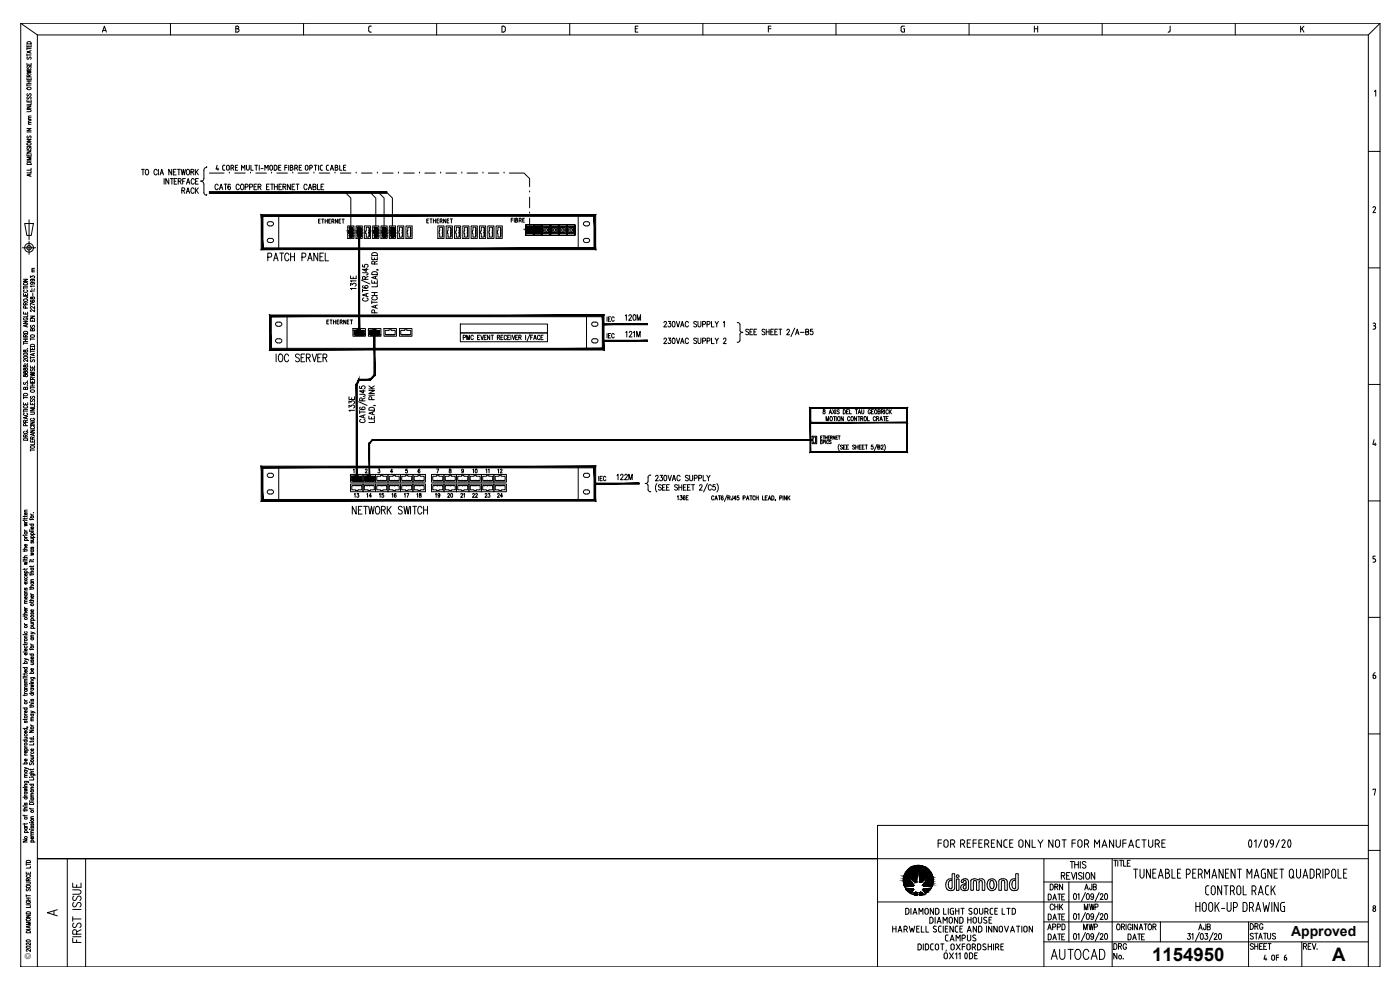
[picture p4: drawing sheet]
<svg xmlns="http://www.w3.org/2000/svg" width="420mm" height="297mm" viewBox="0 0 420 297" stroke-linecap="round" stroke-linejoin="round" font-family="sans-serif">
<defs><g id="words">
<text font-size="6.2" x="314.7" y="288.9">AUTOCAD</text>
<g font-size="5.6">
<text x="345.8" y="288.4">1154950</text>
<text x="399.8" y="288.4">A</text>
</g>
<g font-size="4.9">
<text x="314.3" y="268.1">DRN</text>
<text x="324.6" y="268.1">AJB</text>
<text x="13.4" y="275.9">A</text>
<text x="313.6" y="271.3">DATE</text>
<text x="314.3" y="274.1">CHK</text>
<text x="324.6" y="274.1">MWP</text>
<text x="313.6" y="280.1">APPD</text>
<text x="313.6" y="277.3">DATE</text>
<text x="324.2" y="280.1">MWP</text>
<text x="358.8" y="280.1">AJB</text>
<text x="313.6" y="283.3">DATE</text>
<text x="337.6" y="283.3">DATE</text>
</g>
<g font-size="4.4">
<text x="107.9" y="88.2" transform="rotate(-90 107.9 88.2)">131E</text>
<text x="148.5" y="143.2">12</text>
<text x="380.6" y="289.3">OF</text>
<text x="384.5" y="289.3">6</text>
</g>
<text font-size="4.2" x="387.5" y="280.7">Approved</text>
<g font-size="4">
<text x="144.3" y="143.2" transform="rotate(-90 144.3 143.2)">10</text>
<text x="148.2" y="143.2" transform="rotate(-90 148.2 143.2)">11</text>
<text x="105.5" y="150.3">13</text>
<text x="109.4" y="150.3">14</text>
<text x="112.9" y="150.3">15</text>
<text x="116.8" y="150.3">16</text>
<text x="124.2" y="150.3">18</text>
<text x="129.8" y="150.3">19</text>
<text x="133.4" y="150.3">20</text>
<text x="137.2" y="150.3">21</text>
<text x="140.8" y="150.3">22</text>
<text x="144.6" y="150.3">23</text>
<text x="148.5" y="150.3">24</text>
</g>
<text font-size="2.4" x="9.3" y="287.9" transform="rotate(-90 9.3 287.9)">©</text>
</g></defs>
<!-- layer: Ethernet -->
<g fill="none" stroke="#000" stroke-width=".3">
<path d="M103.6 57.7l1.7 1.7v8.4M111.1 57.7l1.7 1.7v8.4M113.6 57.7l1.7 1.7v8.4M116.1 57.7l1.7 1.7v8.4M104.4 67.8h1.8v3.7h-1.8zM104.9 68.1l1 .2v.4h-.2l.2 .1v.3h-.2l.2 .1v.4h-.2l.2 .1v.4h-.2l.2 .1v.3h-.2l.2 .5-.2 .1h-.8v-1.1h-.2zM106.8 67.8h1.9v3.7h-1.9zM107.4 68.1l1 .2v.4h-.2l.2 .1v.3h-.2l.2 .1v.4h-.2l.2 .1v.4h-.2l.2 .1v.3h-.2l.2 .5-.2 .1h-.8v-1.1h-.2zM109.3 67.8h1.9v3.7h-1.9zM109.9 68.1l.9 .2v.4h-.1l.1 .1v.3h-.1l.1 .1v.4h-.1l.1 .1v.4h-.1l.1 .1v.3h-.1l.1 .5-.1 .1h-.8v-1.1h-.2zM111.8 67.8h1.9v3.7h-1.9zM112.4 68.1l.9 .2v.4h-.1l.1 .1v.3h-.1l.1 .1v.4h-.1l.1 .1v.4h-.1l.1 .1v.3h-.1l.1 .5-.1 .1h-.8v-1.1h-.2z"/>
<path d="M114.3 67.8h1.9v3.7h-1.9zM114.9 68.1l.9 .2v.4h-.1l.1 .1v.3h-.1l.1 .1v.4h-.1l.1 .1v.4h-.1l.1 .1v.3h-.1l.1 .5-.1 .1h-.8v-1.1h-.2zM116.8 67.8h1.9v3.7h-1.9zM117.4 68.1l.9 .2v.4h-.1l.1 .1v.3h-.1l.1 .1v.4h-.1l.1 .1v.4h-.1l.1 .1v.3h-.1l.1 .5-.1 .1h-.8v-1.1h-.2zM119.3 67.8h1.9v3.7h-1.9zM119.9 68.1l.9 .2v.4h-.1l.1 .1v.3h-.1l.1 .1v.4h-.1l.1 .1v.4h-.1l.1 .1v.3h-.1l.1 .5-.1 .1h-.8v-1.1h-.2zM121.8 67.8h1.9v3.7h-1.9zM122.4 68.1l.9 .2v.4h-.2l.2 .1v.3h-.2l.2 .1v.4h-.2l.2 .1v.4h-.2l.2 .1v.3h-.2l.2 .5-.2 .1h-.7v-1.1h-.2zM131.4 67.8h1.9v3.7h-1.9zM132 68.1l.9 .2v.4h-.2l.2 .1v.3h-.2l.2 .1v.4h-.2l.2 .1v.4h-.2l.2 .1v.3h-.2l.2 .5-.2 .1h-.7v-1.1h-.2zM133.9 67.8h1.9v3.7h-1.9zM134.5 68.1l.9 .2v.4h-.2l.2 .1v.3h-.2l.2 .1v.4h-.2l.2 .1v.4h-.2l.2 .1v.3h-.2l.2 .5-.2 .1h-.7v-1.1h-.2z"/>
<path d="M136.4 67.8h1.9v3.7h-1.9zM136.9 68.1l1 .2v.4h-.2l.2 .1v.3h-.2l.2 .1v.4h-.2l.2 .1v.4h-.2l.2 .1v.3h-.2l.2 .5-.2 .1h-.8v-1.1h-.1zM138.9 67.8h1.9v3.7h-1.9zM139.4 68.1l1 .2v.4h-.2l.2 .1v.3h-.2l.2 .1v.4h-.2l.2 .1v.4h-.2l.2 .1v.3h-.2l.2 .5-.2 .1h-.8v-1.1h-.1zM141.4 67.8h1.9v3.7h-1.9zM141.9 68.1l1 .2v.4h-.2l.2 .1v.3h-.2l.2 .1v.4h-.2l.2 .1v.4h-.2l.2 .9-.2 .1h-.8v-1.1h-.1zM143.9 67.8h1.9v3.7h-1.9zM144.4 68.1l1 .2v.4h-.2l.2 .1v.3h-.2l.2 .1v.4h-.2l.2 .1v.4h-.2l.2 .9-.2 .1h-.8v-1.1h-.1zM146.4 67.8h1.9v3.7h-1.9zM146.9 68.1l1 .2v.4h-.2l.2 .1v.3h-.2l.2 .1v.4h-.2l.2 .1v.4h-.2l.2 .9-.2 .1h-.8v-1.1h-.2zM148.9 67.8h1.8v3.7h-1.8zM149.4 68.1l1 .2v.4h-.2l.2 .1v.3h-.2l.2 .1v.4h-.2l.2 .1v.4h-.2l.2 .1v.3h-.2l.2 .5-.2 .1h-.8v-1.1h-.2z"/>
<path d="M105.9 98.6h3.8v2.3h-3.8zM106.3 99.1h1.1v-.2l1.9 .2v1.2l-.2 .2h-.3v-.2l-.1 .2h-.4v-.2l-.1 .2h-.4v-.2l-.1 .2h-.3v-.2l-.1 .2h-.4v-.2l-.5 .2zM110.6 98.6h3.7v2.3h-3.7zM111 99.1h1.1v-.2l1.8 .2v1.2l-.1 .2h-.4v-.2l-.1 .2h-.3v-.2l-.1 .2h-.4v-.2l-.1 .2h-.4v-.2l-.9 .2zM115.2 98.6h3.8v2.3h-3.8zM115.6 99.1h1.1v-.2l1.9 .2v1.2l-.1 .2h-.4v-.2l-.1 .2h-.4v-.2l-.1 .2h-.3v-.2l-.1 .2h-.4v-.2l-1 .2zM119.9 98.6h3.7v2.3h-3.7zM120.3 99.1h1.1v-.2l1.9 .2v1.2l-.2 .2h-.4v-.2v.2h-.4v-.2l-.1 .2h-.4v-.2l-.1 .2h-.4v-.2l-.9 .2zM138.2 97.2h26.1v2.7h-26.1zM138.2 99.9h26.1v2.6h-26.1zM243.7 130.9h1.4v2.2h-1.4zM244.1 131.1l.8 .1-.1 1.7h-.7z"/>
<path d="M105.2 142.4h3.7v2.3h-3.7zM105.2 145.2h3.7v2.3h-3.7zM105.6 142.9h1.1v-.2l1.9 .2v1.2l-.2 .2h-.3v-.2l-.1 .2h-.4v-.2l-.1 .2h-.4v-.2l-.1 .2h-.3v-.2l-.1 .2h-.4v-.2l-.5 .2zM105.7 145.6h.4v.2l.1-.2h.4v.2l.1-.2h.3v.2l.1-.2h.4v.2l.1-.2h.4v.2l.4-.2 .2 1.4h-1.1v.2l-1.9-.2zM108.9 142.4h3.8v2.3h-3.8zM108.9 145.2h3.8v2.3h-3.8zM109.3 142.9h1.1v-.2l1.9 .2v1.2l-.1 .2h-.4v-.2l-.1 .2h-.4v-.2v.2h-.4v-.2l-.1 .2h-.4v-.2l-.1 .2h-.4v-.2l-.4 .2zM109.5 145.6h.3v.2l.1-.2h.4v.2l.1-.2h.4v.2l.1-.2h.4v.2v-.2h.4v.2l.5-.2 .1 1.4h-1.1v.2l-1.9-.2zM112.7 142.4h3.7v2.3h-3.7zM112.7 145.2h3.7v2.3h-3.7zM113.1 142.9h1.1v-.2l1.9 .2v1.2l-.2 .2h-.4v-.2v.2h-.4v-.2l-.1 .2h-.4v-.2l-.1 .2h-.3v-.2l-.2 .2h-.3v-.2l-.5 .2zM113.2 145.6h.4v.2l.1-.2h.3v.2l.2-.2h.3v.2l.1-.2h.4v.2l.1-.2h.4v.2l.4-.2 .2 1.4h-1.2v.2l-1.8-.2z"/>
<path d="M116.4 142.4h3.8v2.3h-3.8zM116.4 145.2h3.8v2.3h-3.8zM116.8 142.9h1.1v-.2l1.9 .2v1.2l-.1 .2h-.4v-.2l-.1 .2h-.4v-.2l-.1 .2h-.3v-.2l-.1 .2h-.4v-.2l-.1 .2h-.4v-.2l-.4 .2zM117 145.6h.3v.2l.1-.2h.4v.2l.1-.2h.4v.2l.1-.2h.3v.2l.1-.2h.4v.2l.5-.2 .1 1.4h-1.1v.2l-1.9-.2zM120.2 142.4h3.7v2.3h-3.7zM120.2 145.2h3.7v2.3h-3.7zM120.6 142.9h1.1v-.2l1.8 .2v1.2l-.1 .2h-.4v-.2v.2h-.4v-.2l-.1 .2h-.4v-.2l-.1 .2h-.4v-.2l-.1 .2h-.3v-.2l-.5 .2zM120.7 145.6h.4v.2l.1-.2h.3v.2l.1-.2h.4v.2l.1-.2h.4v.2l.1-.2h.4v.2l.4-.2 .1 1.4h-1.1v.2l-1.8-.2zM123.9 142.4h3.8v2.3h-3.8zM123.9 145.2h3.8v2.3h-3.8zM124.3 142.9h1.1v-.2l1.9 .2v1.2l-.1 .2h-.4v-.2l-.1 .2h-.4v-.2l-.1 .2h-.3v-.2l-.1 .2h-.4v-.2l-.1 .2h-.4v-.2l-.5 .2zM124.4 145.6h.4v.2l.1-.2h.4v.2l.1-.2h.4v.2l.1-.2h.3v.2l.1-.2h.4v.2l.5-.2 .1 1.4h-1.1v.2l-1.9-.2z"/>
<path d="M129.5 142.4h3.7v2.3h-3.7zM129.5 145.2h3.7v2.3h-3.7zM129.9 142.9h1.1v-.2l1.9 .2v1.2l-.2 .2h-.3v-.2l-.1 .2h-.4v-.2l-.1 .2h-.4v-.2l-.1 .2h-.3v-.2l-.1 .2h-.4v-.2l-.5 .2zM130 145.6h.4v.2l.1-.2h.4v.2l.1-.2h.3v.2l.1-.2h.4v.2l.1-.2h.4v.2l.4-.2 .2 1.4h-1.1v.2l-1.9-.2zM133.2 142.4h3.8v2.3h-3.8zM133.2 145.2h3.8v2.3h-3.8zM133.6 142.9h1.1v-.2l1.9 .2v1.2l-.1 .2h-.4v-.2l-.1 .2h-.4v-.2v.2h-.4v-.2l-.1 .2h-.4v-.2l-.1 .2h-.4v-.2l-.4 .2zM133.8 145.6h.3v.2l.1-.2h.4v.2l.1-.2h.4v.2l.1-.2h.4v.2v-.2h.4v.2l.5-.2 .1 1.4h-1.1v.2l-1.9-.2zM137 142.4h3.7v2.3h-3.7zM137 145.2h3.7v2.3h-3.7zM137.4 142.9h1.1v-.2l1.9 .2v1.2l-.2 .2h-.4v-.2v.2h-.4v-.2l-.1 .2h-.4v-.2l-.1 .2h-.3v-.2l-.2 .2h-.3v-.2l-.5 .2zM137.5 145.6h.4v.2l.1-.2h.3v.2l.2-.2h.3v.2l.1-.2h.4v.2l.1-.2h.4v.2l.4-.2 .2 1.4h-1.2v.2l-1.8-.2z"/>
<path d="M140.7 142.4h3.8v2.3h-3.8zM140.7 145.2h3.8v2.3h-3.8zM141.3 145.6h.3v.2l.1-.2h.4v.2l.1-.2h.4v.2l.1-.2h.3v.2l.1-.2h.4v.2l.5-.2 .1 1.4h-1.1v.2l-1.9-.2zM144.5 142.4h3.7v2.3h-3.7zM144.5 145.2h3.7v2.3h-3.7zM145 145.6h.4v.2l.1-.2h.3v.2l.1-.2h.4v.2l.1-.2h.4v.2l.1-.2h.4v.2l.4-.2 .1 1.4h-1.1v.2l-1.8-.2zM148.2 145.2h3.8v2.3h-3.8zM148.7 145.6h.4v.2l.1-.2h.4v.2l.1-.2h.4v.2l.1-.2h.3v.2l.1-.2h.4v.2l.5-.2 .1 1.4h-1.1v.2l-1.9-.2z"/>
</g>
<g fill="#000" stroke="#000" stroke-width=".3">
<path d="M112.4 68.1l.8 .2zM114.9 68.1l.8 .2zM117.4 68.1l.8 .2z"/>
<path d="M62.8 58h53.3v-.5zM62.8 57.5h53.3l-53.3 .5z"/>
<path d="M104.9 68.1l.8 .2zM104.9 68.1l.8 .2z"/>
<path d="M104.9 68.7l.8 .1zM104.9 68.7l.8 .1z"/>
<path d="M104.9 69.1l.8 .1zM104.9 69.1l.8 .1z"/>
<path d="M104.7 69.6l1 .1zM104.7 69.6l1 .1z"/>
<path d="M104.9 70.1l.8 .1zM104.9 70.1l.8 .1z"/>
<path d="M104.9 70.5l.8 .1zM104.9 70.5l.8 .1z"/>
<path d="M104.9 71l.8 .1zM104.9 71l.8 .1z"/>
<path d="M104.9 68.3l1 .4v-.4zM104.9 68.3l1 .4h-1z"/>
<path d="M104.9 68.8l1 .3v-.3zM104.9 68.8l1 .3h-1z"/>
<path d="M104.9 69.2l1 .1zM104.9 69.2l1 .1z"/>
<path d="M104.7 69.3l1.2 .3v-.3zM104.7 69.3l1.2 .3h-1.2z"/>
<path d="M104.7 69.7l1.2 .3v-.3zM104.7 69.7l1.2 .3h-1.2z"/>
<path d="M104.9 70l1 .1zM104.9 70l1 .1z"/>
<path d="M104.9 70.2l1 .3v-.3zM104.9 70.2l1 .3h-1z"/>
<path d="M104.9 70.6l1 .4v-.4zM104.9 70.6l1 .4h-1z"/>
<path d="M107.4 68.1l.8 .2zM107.4 68.1l.8 .2z"/>
<path d="M107.4 68.7l.8 .1zM107.4 68.7l.8 .1z"/>
<path d="M107.4 69.1l.8 .1zM107.4 69.1l.8 .1z"/>
<path d="M107.2 69.6l1 .1zM107.2 69.6l1 .1z"/>
<path d="M107.4 70.1l.8 .1zM107.4 70.1l.8 .1z"/>
<path d="M107.4 70.5l.8 .1zM107.4 70.5l.8 .1z"/>
<path d="M107.4 71l.8 .1zM107.4 71l.8 .1z"/>
<path d="M107.4 68.3l1 .4v-.4zM107.4 68.3l1 .4h-1z"/>
<path d="M107.4 68.8l1 .3v-.3zM107.4 68.8l1 .3h-1z"/>
<path d="M107.4 69.2l1 .1zM107.4 69.2l1 .1z"/>
<path d="M107.2 69.3l1.2 .3v-.3zM107.2 69.3l1.2 .3h-1.2z"/>
<path d="M107.2 69.7l1.2 .3v-.3zM107.2 69.7l1.2 .3h-1.2z"/>
<path d="M107.4 70l1 .1zM107.4 70l1 .1z"/>
<path d="M107.4 70.2l1 .3v-.3zM107.4 70.2l1 .3h-1z"/>
<path d="M107.4 70.6l1 .4v-.4zM107.4 70.6l1 .4h-1z"/>
<path d="M112.4 68.7l.8 .1zM112.4 68.7l.8 .1z"/>
<path d="M112.4 69.1l.8 .1zM112.4 69.1l.8 .1z"/>
<path d="M112.2 69.6l1 .1zM112.2 69.6l1 .1z"/>
<path d="M112.4 70.1l.8 .1zM112.4 70.1l.8 .1z"/>
<path d="M112.4 70.5l.8 .1zM112.4 70.5l.8 .1z"/>
<path d="M112.4 71l.8 .1zM112.4 71l.8 .1z"/>
<path d="M112.4 68.3l.9 .4v-.4zM112.4 68.3l.9 .4h-.9z"/>
<path d="M112.4 68.8l.9 .3v-.3zM112.4 68.8l.9 .3h-.9z"/>
<path d="M112.4 69.2l.9 .1zM112.4 69.2l.9 .1z"/>
<path d="M112.2 69.3l1.1 .3v-.3zM112.2 69.3l1.1 .3h-1.1z"/>
<path d="M112.2 69.7l1.1 .3v-.3zM112.2 69.7l1.1 .3h-1.1z"/>
<path d="M112.4 70l.9 .1zM112.4 70l.9 .1z"/>
<path d="M112.4 70.2l.9 .3v-.3zM112.4 70.2l.9 .3h-.9z"/>
<path d="M112.4 70.6l.9 .4v-.4zM112.4 70.6l.9 .4h-.9z"/>
<path d="M114.9 68.7l.8 .1zM114.9 68.7l.8 .1z"/>
<path d="M114.9 69.1l.8 .1zM114.9 69.1l.8 .1z"/>
<path d="M114.7 69.6l1 .1zM114.7 69.6l1 .1z"/>
<path d="M114.9 70.1l.8 .1zM114.9 70.1l.8 .1z"/>
<path d="M114.9 70.5l.8 .1zM114.9 70.5l.8 .1z"/>
<path d="M114.9 71l.8 .1zM114.9 71l.8 .1z"/>
<path d="M114.9 68.3l.9 .4v-.4zM114.9 68.3l.9 .4h-.9z"/>
<path d="M114.9 68.8l.9 .3v-.3zM114.9 68.8l.9 .3h-.9z"/>
<path d="M114.9 69.2l.9 .1zM114.9 69.2l.9 .1z"/>
<path d="M114.7 69.3l1.1 .3v-.3zM114.7 69.3l1.1 .3h-1.1z"/>
<path d="M114.7 69.7l1.1 .3v-.3zM114.7 69.7l1.1 .3h-1.1z"/>
<path d="M114.9 70l.9 .1zM114.9 70l.9 .1z"/>
<path d="M114.9 70.2l.9 .3v-.3zM114.9 70.2l.9 .3h-.9z"/>
<path d="M114.9 70.6l.9 .4v-.4zM114.9 70.6l.9 .4h-.9z"/>
<path d="M117.4 68.7l.8 .1zM117.4 68.7l.8 .1z"/>
<path d="M117.4 69.1l.8 .1zM117.4 69.1l.8 .1z"/>
<path d="M117.2 69.6l1 .1zM117.2 69.6l1 .1z"/>
<path d="M117.4 70.1l.8 .1zM117.4 70.1l.8 .1z"/>
<path d="M117.4 70.5l.8 .1zM117.4 70.5l.8 .1z"/>
<path d="M117.4 71l.8 .1zM117.4 71l.8 .1z"/>
<path d="M117.4 68.3l.9 .4v-.4zM117.4 68.3l.9 .4h-.9z"/>
<path d="M117.4 68.8l.9 .3v-.3zM117.4 68.8l.9 .3h-.9z"/>
<path d="M117.4 69.2l.9 .1zM117.4 69.2l.9 .1z"/>
<path d="M117.2 69.3l1.1 .3v-.3zM117.2 69.3l1.1 .3h-1.1z"/>
<path d="M117.2 69.7l1.1 .3v-.3zM117.2 69.7l1.1 .3h-1.1z"/>
<path d="M117.4 70l.9 .1zM117.4 70l.9 .1z"/>
<path d="M117.4 70.2l.9 .3v-.3zM117.4 70.2l.9 .3h-.9z"/>
<path d="M117.4 70.6l.9 .4v-.4zM117.4 70.6l.9 .4h-.9z"/>
<path d="M107.4 98.9l.8 .2v-.2zM107.4 98.9l.8 .2h-.8z"/>
<path d="M106.3 99.1l3 1.2v-1.2zM106.3 99.1l3 1.2h-3z"/>
<path d="M112.1 98.9l.7 .2v-.2zM112.1 98.9l.7 .2h-.7z"/>
<path d="M111 99.1l2.9 1.2v-1.2zM111 99.1l2.9 1.2h-2.9z"/>
<path d="M106.4 100.3l.4 .2v-.2zM106.4 100.3l.4 .2h-.4z"/>
<path d="M106.9 100.3l.4 .2v-.2zM106.9 100.3l.4 .2h-.4z"/>
<path d="M107.4 100.3l.3 .2v-.2zM107.4 100.3l.3 .2h-.3z"/>
<path d="M107.8 100.3l.4 .2v-.2zM107.8 100.3l.4 .2h-.4z"/>
<path d="M108.3 100.3l.4 .2v-.2zM108.3 100.3l.4 .2h-.4z"/>
<path d="M108.8 100.3l.3 .2v-.2zM108.8 100.3l.3 .2h-.3z"/>
<path d="M111.1 100.3l.4 .2v-.2zM111.1 100.3l.4 .2h-.4z"/>
<path d="M111.5 100.3l.4 .2v-.2zM111.5 100.3l.4 .2h-.4z"/>
<path d="M112 100.3l.4 .2v-.2zM112 100.3l.4 .2h-.4z"/>
<path d="M112.5 100.3l.4 .2v-.2zM112.5 100.3l.4 .2h-.4z"/>
<path d="M113 100.3l.3 .2v-.2zM113 100.3l.3 .2h-.3z"/>
<path d="M113.4 100.3l.4 .2v-.2zM113.4 100.3l.4 .2h-.4z"/>
<path d="M105.7 144.1l.4 .2v-.2zM105.7 144.1l.4 .2h-.4z"/>
<path d="M106.2 144.1l.4 .2v-.2zM106.2 144.1l.4 .2h-.4z"/>
<path d="M106.7 144.1l.3 .2v-.2zM106.7 144.1l.3 .2h-.3z"/>
<path d="M106.7 142.7l.8 .2v-.2zM106.7 142.7l.8 .2h-.8z"/>
<path d="M107.1 144.1l.4 .2v-.2zM107.1 144.1l.4 .2h-.4z"/>
<path d="M107.6 144.1l.4 .2v-.2zM107.6 144.1l.4 .2h-.4z"/>
<path d="M108.1 144.1l.3 .2v-.2zM108.1 144.1l.3 .2h-.3z"/>
<path d="M105.6 142.9l3 1.2v-1.2zM105.6 142.9l3 1.2h-3z"/>
<path d="M109.5 144.1l.3 .2v-.2zM109.5 144.1l.3 .2h-.3z"/>
<path d="M109.9 144.1l.4 .2v-.2zM109.9 144.1l.4 .2h-.4z"/>
<path d="M110.4 144.1l.4 .2v-.2zM110.4 144.1l.4 .2h-.4z"/>
<path d="M110.4 142.7l.8 .2v-.2zM110.4 142.7l.8 .2h-.8z"/>
<path d="M110.9 144.1l.4 .2v-.2zM110.9 144.1l.4 .2h-.4z"/>
<path d="M111.3 144.1l.4 .2v-.2zM111.3 144.1l.4 .2h-.4z"/>
<path d="M111.8 144.1l.4 .2v-.2zM111.8 144.1l.4 .2h-.4z"/>
<path d="M109.3 142.9l3 1.2v-1.2zM109.3 142.9l3 1.2h-3z"/>
</g>
<!-- layer: Text -->
<g fill="none" stroke="#000" stroke-width=".3">
<path d="M42.5 50.8h.8M42.9 50.8v1.7M43.9 50.9l.1-.1a.86 .86 0 0 1 .6 .8 .86 .86 0 0 1-.6 .9 1.11 1.11 0 0 1-.1-1.6zM47.2 51.2a.49 .49 0 0 0-.6-.4 .49 .49 0 0 0-.4 .6v.4a.49 .49 0 0 0 .4 .7 .49 .49 0 0 0 .6-.4M47.5 50.8v1.7M48 52.5l.6-1.7 .5 1.7M48.2 51.9h.7M49.3 53.6v1.7M50.7 53.6v1.7l-.9-1.7v1.7M51.2 53.6h.8M51.5 50.8v1.7l-.8-1.7v1.7M51.6 53.6v1.7"/>
<path d="M52 51.6h.5M52.3 54.4h.5M52.9 50.8h-.9v1.7h.9M53.1 53.6h-.8v1.7h.8M53.2 50.8h.9M53.5 54.4l.8-.1v-.6l-.8-.1v1.7M53.7 50.8v1.7M53.9 54.4l.5 .9M54.4 50.8l.3 1.7 .3-1.7 .3 1.7 .3-1.7M54.6 57.2l.7-.1v-.7h-.7v1.6M54.8 54.4h.5M55 57.2l.5 .8"/>
<path d="M55.6 53.6h-.8v1.7M55.9 58l.5-1.6 .5 1.6M56 55.3l.5-1.7 .5 1.7M56.1 57.5h.6M56.2 50.9l.1-.1a.86 .86 0 0 1 .6 .8 .86 .86 0 0 1-.6 .9 1.11 1.11 0 0 1-.1-1.6zM56.2 54.7h.6M57.3 51.6l.8-.1v-.6l-.8-.1v1.7M57.7 51.6l.5 .9M58.3 56.8a.49 .49 0 0 0-.7-.4 .49 .49 0 0 0-.3 .6v.4a.49 .49 0 0 0 .3 .6 .49 .49 0 0 0 .7-.4M58.3 54a.49 .49 0 0 0-.6-.4 .49 .49 0 0 0-.3 .6v.4a.49 .49 0 0 0 .3 .6 .49 .49 0 0 0 .6-.4M58.6 50.8v1.7M58.6 56.4v1.6"/>
<path d="M58.7 54.4h.5M58.9 51.5l.6 1M58.9 57.1l.6 .9M59.5 53.6h-.8v1.7h.8M59.5 50.8l-.9 1.1M59.5 56.4l-.9 1.1M60.3 54.4a.84 .84 0 0 1 .9 .8M60.3 54.4h.1M61.2 57.7a.84 .84 0 0 0 .8 .9M61.2 53.6a.84 .84 0 0 1-.9 .8M61.2 51.1v2.5M61.2 55.3v2.4"/>
<path d="M62 50.2a.84 .84 0 0 0-.8 .9M62 50.3h.1M62 58.6h.1M65.2 49.6l-.4 1.1h.9M65.4 50.4v.7M65.5 55.7a.49 .49 0 0 0-.6-.4 .49 .49 0 0 0-.4 .6v.4a.49 .49 0 0 0 .4 .6 .49 .49 0 0 0 .6-.4M65.8 56.9l.6-1.6 .5 1.6M66 56.4h.7M67.2 55.3h.9M67.5 49.6h-.5l-.2 .4 .1 .9 .6 .2M67.7 55.3v1.6M68 49.8l.4-.2 .4 .2v.8l-.2 .4-.6-.1z"/>
<path d="M69.1 55.5l-.2-.2a.96 .96 0 0 0-.1 1.6 .49 .49 0 0 0 .4-.6 .49 .49 0 0 0-.6-.3l-.2 .4M69.3 50.4h.4M69.7 49.6l.4 .4-.4 .4M69.7 49.6h-.4v1.5M69.8 50.4l.3 .7M70.7 50.3h.5M71.3 49.6h-.6v1.5h.6M71.8 55.7a.49 .49 0 0 0-.6-.4 .49 .49 0 0 0-.4 .6v.4a.49 .49 0 0 0 .4 .6 .49 .49 0 0 0 .6-.4M72.4 55.3h.2a.86 .86 0 0 1 .6 .8 .86 .86 0 0 1-.6 .8 1.11 1.11 0 0 1-.2-1.6zM72.5 51.1v-1.5l.5 .8 .5-.8v1.5M73.6 56.1l.7-.1 .1-.6-.8-.1v1.6M74 49.6v1.3l.4 .2 .3-.2 .1-1.3"/>
<path d="M74.9 56.1l.8-.1v-.6l-.8-.1v1.6M75.3 49.6v1.5h.7M76.2 56h.6M76.5 49.6h.8M76.9 49.6v1.5M77.1 55.3h-.9v1.6h.9M77.4 56h.8l.1-.6-.9-.1v1.6M77.8 49.6v1.5M77.9 56l.4 .9M78.3 50.6h.7M79.5 51.1v-1.5l.5 .8 .5-.8v1.5M80 56h.5"/>
<path d="M80.8 55.3h-.8v1.6h.8M81 49.8l.4-.2 .3 .2 .1 .8-.2 .4-.6-.1zM81.2 55.3h.9M81.6 55.3v1.6M82.3 56h.9M82.3 55.3v1.6M83.1 50.6l-.2 .4-.6 .1v-1.5l.8 .2v.8M83.2 55.3v1.6M83.6 50.3h.5M83.7 56h.5M84.3 49.6h-.7v1.5h.7M84.5 55.3h-.8v1.6h.8"/>
<path d="M84.9 56h.8v-.6l-.8-.1v1.6M85.4 56l.4 .9M85.5 50.3h.6M86.1 49.6h-.6v1.5M86.6 49.6v1.5M87.1 49.6l.7 .1v.4l-.3 .1 .4 .2-.2 .6-.6 .1zM87.1 50.3h.4M87.1 55.3v1.6l-.8-1.6v1.6M87.7 56h.5M88.5 50.4h.4M88.5 55.3h-.8v1.6h.8M88.9 55.3h.8"/>
<path d="M88.9 49.6l.4 .4-.4 .4M88.9 49.6h-.4v1.5M89 50.4l.3 .7M89.3 55.3v1.6M89.8 50.3h.5M90.5 49.6h-.7v1.5h.7M91.7 49.8l.3-.2 .4 .2v.8l-.2 .4-.5-.1zM92.2 55.7a.49 .49 0 0 0-.6-.4 .49 .49 0 0 0-.4 .6v.4a.49 .49 0 0 0 .4 .6 .49 .49 0 0 0 .6-.4M92.5 56.9l.5-1.6 .6 1.6M92.7 56.4h.7M93 50.4l.7-.2-.1-.6h-.6v1.5M93.9 56h.8l.1-.6-.9-.1v1.6l.9-.1v-.4l-.3-.4"/>
<path d="M94.3 49.6h.8M94.7 49.6v1.5M95.3 55.3v1.6h.7M95.6 49.6v1.5M96.4 56h.5M96.8 49.6l-.6 .2-.1 .9 .2 .3 .5 .1M97.2 55.3h-.8v1.6h.8M97.9 50.7l.2 .3 .5 .1M98 50v.7M98.6 49.6h-.5l-.2 .3M99.1 51.1l.5-1.5 .5 1.5M99.3 50.7h.7"/>
<path d="M100.6 50.3h.4M101 49.6l.3 .3-.3 .3 .4 .4-.4 .5M101 49.6h-.4v1.5h.4M101.9 49.6v1.5h.7M103.1 50.3h.5M103.8 49.6h-.7v1.5h.7M80.4 77.2l1-.2 .1-.3-.1-.7-1-.1v2.4M82.1 78.3l.7-2.4 .7 2.4M82.4 77.5h.8M83.9 75.9h1.2M84.5 75.9v2.4M86.7 76.5a.65 .65 0 0 0-.8-.6 .65 .65 0 0 0-.5 .9v.6a.65 .65 0 0 0 .5 .8 .65 .65 0 0 0 .8-.5"/>
<path d="M87.2 75.9v2.4M87.2 77h1.2M88.4 75.9v2.4M90.6 77.2l1-.2 .2-.3-.2-.7-1-.1v2.4M92.4 78.3l.6-2.4 .7 2.4M92.6 77.5h.8M95.4 75.9v2.4l-1.2-2.4v2.4M95.6 66.3h.4M96 77h.7M96.1 65.8h-.5v1.2h.5M96.5 65.8h.7M96.9 65.8v1.2"/>
<path d="M97.1 75.9h-1.1v2.4h1.1M97.6 66.3h.7M97.6 65.8v1.2M97.6 75.9v2.4h1M98.3 65.8v1.2M98.7 66.3h.3M99.2 65.8h-.5v1.2h.5M99.6 66.4h.3l.3 .6M99.9 65.8l.3 .3-.3 .3M99.9 65.8h-.3v1.2M101.3 65.8v1.2l-.7-1.2v1.2M101.7 66.3h.4"/>
<path d="M102.2 65.8h-.5v1.2h.5M102.6 65.8h.7M103 65.8v1.2M128.1 66.2h.4M128.6 65.7h-.5v1.2h.5M129 65.7h.7M129.3 65.7v1.2M130.1 66.2h.6M130.1 65.7v1.2M130.7 65.7v1.2M131.1 66.2h.4M131.7 65.7h-.6v1.2h.6"/>
<path d="M132.1 66.3h.3l.3 .6M132.4 65.7l.3 .3-.3 .3M132.4 65.7h-.3v1.2M133.8 65.7v1.2l-.7-1.2v1.2M134.2 66.2h.4M134.7 65.7h-.5v1.2h.5M135.1 65.7h.7M135.5 65.7v1.2M153.4 66h.5M153.9 65.5h-.5v1.2M154.3 65.5v1.2M155.1 65.5l.2 .2-.2 .3"/>
<path d="M155.1 65.5h-.4v1.2l.5-.1 .1-.4-.6-.2M156.1 65.5l.3 .1v.3l-.6 .2M156.1 65.5h-.3v1.2M156.2 66.1l.3 .6M156.9 66h.4M157.4 65.5h-.5v1.2h.5M98.1 96.5h.4M98.6 96h-.5v1.2h.5M99 96h.7M99.4 96v1.2M100.1 96.5h.7M100.1 96v1.2"/>
<path d="M100.8 96v1.2M101.2 96.5h.3M101.7 96h-.5v1.2h.5M102.1 96.7h.3M102.4 96l.3 .3-.3 .4M102.4 96h-.3v1.2M102.5 96.7l.2 .5M103.8 96v1.2l-.7-1.2v1.2M104.2 96.5h.4M104.7 96h-.5v1.2h.5M105.1 96h.7M105.5 96v1.2"/>
<path d="M182.2 95.1v1.3M182.6 95.7h.4M183.3 95.1h-.7v1.3h.7M184.3 95.4a.39 .39 0 0 0-.5-.3 .39 .39 0 0 0-.2 .5v.3a.39 .39 0 0 0 .2 .5 .39 .39 0 0 0 .5-.3M82.9 106.2v2.3M83.9 106.3l.1-.1a1.28 1.28 0 0 1 .5 2.2l-.1 .1a1.3 1.3 0 0 1-.5-2.2zM86.6 106.8a.65 .65 0 0 0-.8-.6 .65 .65 0 0 0-.4 .9v.6a.65 .65 0 0 0 .4 .8 .65 .65 0 0 0 .8-.5M89.9 106.6a.58 .58 0 0 0-.8-.4 .58 .58 0 0 0-.3 .8l.9 .6a.62 .62 0 0 1-.1 .9 .62 .62 0 0 1-.9-.3M90.4 107.3h.6M91.4 106.2h-1v2.3h1M91.9 107.3l1-.1 .2-.3-.2-.6-1-.1v2.3M92.5 107.3l.6 1.2"/>
<path d="M93.7 106.2l.7 2.3 .6-2.3M95.4 107.3h.6M96.4 106.2h-1v2.3h1M96.9 107.3l1-.1 .2-.3-.2-.6-1-.1v2.3M97.5 107.3l.6 1.2M139 101.3l.6-.1v-.6h-.6v1.3M140.1 101.9v-1.3l.4 1.3 .4-1.3v1.3M142.1 100.9a.39 .39 0 0 0-.5-.3 .39 .39 0 0 0-.3 .5v.3a.39 .39 0 0 0 .3 .5 .39 .39 0 0 0 .5-.3M143.3 101.2h.4M144 100.6h-.7v1.3h.7M144.3 100.6l.4 1.3 .4-1.3M145.3 101.2h.4"/>
<path d="M146 100.6h-.7v1.3h.7M147 100.6v1.3l-.7-1.3v1.3M147.4 100.6h.7M147.7 100.6v1.3M149.3 101.2l.6-.1v-.5h-.6v1.3M149.6 101.2l.4 .7M150.3 101.2h.4M151 100.6h-.7v1.3h.7M152.1 100.9a.39 .39 0 0 0-.5-.3 .39 .39 0 0 0-.3 .5v.3a.39 .39 0 0 0 .3 .5 .39 .39 0 0 0 .5-.3M152.4 101.2h.4M153 100.6h-.6v1.3h.6M153.3 100.6v1.3"/>
<path d="M153.7 100.6l.4 1.3 .4-1.3M154.7 101.2h.5M155.4 100.6h-.7v1.3h.7M155.7 101.2l.6-.1v-.5h-.6v1.3M156.1 101.2l.3 .7M157.7 100.6v1.3M159 100.3l-.9 2M159.3 101.2h.4M159.9 100.6h-.6v1.3M160.2 101.9l.4-1.3 .4 1.3M160.3 101.5h.5M162.1 100.9a.39 .39 0 0 0-.5-.3 .39 .39 0 0 0-.3 .5v.3a.39 .39 0 0 0 .3 .5 .39 .39 0 0 0 .5-.3"/>
<path d="M162.3 101.2h.5M163 100.6h-.7v1.3h.7M182.2 100.1v1.3M182.6 100.7h.4M183.3 100.1h-.7v1.3h.7M184.3 100.4a.39 .39 0 0 0-.5-.3 .39 .39 0 0 0-.2 .5v.3a.39 .39 0 0 0 .2 .5 .39 .39 0 0 0 .5-.3M246.3 131.3h.3M246.3 132.6h.3M246.8 130.8h-.5v1h.5M246.8 132.1h-.5v1h.5M247 132.6h.5v-.4l-.5-.1v1M247 130.8h.5"/>
<path d="M247.1 123v.3a.43 .43 0 0 1 .5 .4 .43 .43 0 0 1-.4 .5 .45 .45 0 0 1-.2-.6 .45 .45 0 0 1 .5-.3v-.3zM247.3 130.8v1M247.7 131.3h.5M247.7 130.8v1M247.8 132.1v1M247.9 126.2v-1.2l.4 1.2 .4-1.2v1.2M248.2 130.8v1M248.5 131.3h.3M248.7 132.4a.3 .3 0 0 0-.4-.3 .3 .3 0 0 0-.2 .4v.2a.3 .3 0 0 0 .2 .4 .3 .3 0 0 0 .4-.2M248.8 124.2l.4-1.3 .4 1.3M249 123.7h.4M249 130.8h-.5v1h.5"/>
<path d="M249.2 131.3l.5-.1v-.4h-.5v1M249.3 125.1l.1-.1a.6 .6 0 0 1 .5 .6 .6 .6 0 0 1-.6 .6l-.2-.4zM249.4 132.3h-.5l.5 .7h-.5M249.5 131.3l.3 .5M249.9 122.9l.6 1.3M250.1 125h.7M250.4 125v1.2M250.5 122.9l-.6 1.3M250.6 130.8v1l-.6-1v1M250.8 122.9v1.3M250.9 131.3h.3M251 125v1.2"/>
<path d="M251.4 130.8h-.5v1h.5M251.5 125.1l.2-.1a.6 .6 0 0 1 .4 .6 .6 .6 0 0 1-.6 .6l-.1-.4zM251.6 130.8h.5M251.9 130.8v1M251.9 123.1l-.2-.2-.5 .2 .6 .5a.35 .35 0 0 1-.1 .6 .35 .35 0 0 1-.5-.2M253.1 122.9a.63 .63 0 0 1 .6 .6 .63 .63 0 0 1-.6 .7zM253.1 125v1.2l-.7-1.2v1.2M254.1 123.5h.3M254.7 122.9h-.6v1.3h.6M255 122.9v1.3h.5M255.1 125.3a.36 .36 0 0 0-.5-.3 .36 .36 0 0 0-.2 .5v.3a.36 .36 0 0 0 .2 .4 .36 .36 0 0 0 .5-.3M255.5 125.1l.1-.1a.6 .6 0 0 1 .5 .6 .6 .6 0 0 1-.6 .6l-.1-.4z"/>
<path d="M256.7 122.9h.6M257 122.9v1.3M257.1 125v1.2l-.7-1.2v1.2M257.5 125h.6M257.5 124.2l.4-1.3 .4 1.3M257.7 123.7h.4M257.8 125v1.2M258.3 125.6l.6-.1v-.4l-.6-.1v1.2M258.6 122.9v.9l.3 .4 .3-.2v-1.1M258.6 125.6l.4 .6M259.5 125.1l.1-.1a.6 .6 0 0 1 .5 .6 .6 .6 0 0 1-.6 .6l-.2-.4zM260.4 125v1.2h.5"/>
<path d="M261.2 123.2a.36 .36 0 0 0-.4-.3 .36 .36 0 0 0-.3 .5v.3a.37 .37 0 0 0 .4 .5 .37 .37 0 0 0 .3-.5h-.2M261.5 123.5h.4M262.1 122.9h-.6v1.3h.6M262.5 123.1l.2-.2a.6 .6 0 0 1 .5 .7 .6 .6 0 0 1-.6 .5zM262.8 125.3a.36 .36 0 0 0-.5-.3 .36 .36 0 0 0-.2 .5v.3a.36 .36 0 0 0 .2 .4 .36 .36 0 0 0 .5-.3M263.1 125.6l.5-.1v-.4l-.5-.1v1.2M263.4 125.6l.3 .6M263.5 123.5h.6v-.5l-.6-.1v1.3l.6-.2 .1-.3-.3-.2M264.1 126.2l.3-1.2 .4 1.2M264.2 125.8h.5M264.5 123.5h.5l.1-.5-.6-.1v1.3M264.8 123.5l.4 .7"/>
<path d="M265.1 125h.7M265.4 125v1.2M265.5 122.9v1.3M266 125.6h.3M266.6 123.2a.37 .37 0 0 0-.5-.3 .37 .37 0 0 0-.2 .5v.3a.37 .37 0 0 0 .2 .5 .37 .37 0 0 0 .5-.3M266.6 125h-.6v1.2h.6M266.9 122.9v1.3M267.1 123.5l.4 .7M267.5 122.9l-.6 .8M106 141l.3-.3v1.2M106.9 151.9v2.3l-1.2-2.3v2.3M107.6 153h.6"/>
<path d="M108.6 151.9h-1v2.3h1M109.1 151.9h1.2M109.6 141l.1-.1a.27 .27 0 0 1 .4-.1 .27 .27 0 0 1 .1 .4l-.6 .7h.6M109.7 151.9v2.3M110.6 151.9l.5 2.3 .4-2.3 .4 2.3 .4-2.3M113 152l.1-.1a1.28 1.28 0 0 1 .5 2.2l-.1 .1a1.3 1.3 0 0 1-.5-2.2zM113.5 140.7h.5l-.3 .5a.35 .35 0 0 1 .3 .5 .35 .35 0 0 1-.6 0M114.5 153l1-.1 .1-.3-.1-.6-1-.1v2.3M115.1 153l.5 1.2M116.2 151.9v2.3M116.6 152.9l.8 1.3M117.4 151.9l-1.2 1.6"/>
<path d="M117.9 141.5h-.7l.4-.8v1.2M120.7 152.3a.58 .58 0 0 0-.8-.4 .58 .58 0 0 0-.3 .8l.8 .4a.62 .62 0 0 1 .2 1 .62 .62 0 0 1-1.1-.2M121.2 151.9l.4 2.3 .4-2.3 .5 2.3 .4-2.3M122.1 148h.6l-.5 1.2M122.2 140.7h-.4v.5a.34 .34 0 0 1 .4 .1 .34 .34 0 0 1 0 .4 .34 .34 0 0 1-.5 0M123.2 151.9v2.3M123.9 151.9h1.1M124.5 151.9v2.3M126 140.9v-.1a.53 .53 0 0 0-.5 .5 .53 .53 0 0 0 .4 .5 .33 .33 0 0 0 .1-.4 .33 .33 0 0 0-.5-.1v.2M126.6 152.5a.65 .65 0 0 0-.8-.6 .65 .65 0 0 0-.4 .9v.6a.65 .65 0 0 0 .4 .8 .65 .65 0 0 0 .8-.5M127.1 153h1.2M127.1 151.9v2.3"/>
<path d="M128.3 151.9v2.3M131 140.7h.7l-.5 1.2M134.9 140.8v.3a.42 .42 0 0 1 .5 .3 .42 .42 0 0 1-.2 .5 .37 .37 0 0 1-.4-.4 .37 .37 0 0 1 .4-.3l.1-.4zM139.1 141.1l-.1 .3a.31 .31 0 0 1-.5-.3 .31 .31 0 0 1 .5-.2v.9l-.4-.1M179.7 142.9v1.3M180.1 143.5h.4M180.8 142.9h-.7v1.3h.7M181.8 143.2a.39 .39 0 0 0-.5-.3 .39 .39 0 0 0-.2 .5v.3a.39 .39 0 0 0 .2 .5 .39 .39 0 0 0 .5-.3M20.2 257.7v32.4M25.7 257.7v32.4M21.8 267h1.8a.67 .67 0 0 1 .7 .6 .67 .67 0 0 1-.7 .7h-1.8M21.8 265v1.2h2.5v-1.2"/>
<path d="M21.8 275.7h2.5M21.8 275.1v1.3M21.8 272.9h2.5M22.2 277a.71 .71 0 0 0-.4 .7 .71 .71 0 0 0 .6 .6l.4-.2 .4-.9 .8-.2a.77 .77 0 0 1 0 1.3M22.2 270.8a.67 .67 0 0 0-.4 .8 .67 .67 0 0 0 .8 .4l.6-1 .8-.2a.77 .77 0 0 1 0 1.3M22.2 268.9a.67 .67 0 0 0-.4 .8 .67 .67 0 0 0 .8 .4l.6-1 .8-.2a.77 .77 0 0 1 0 1.3M23 265.5v.7M24.3 279l-1.3 .6M21.8 281.5v1.3h2.5M21.8 281.1h2.5M23 280.3l-.1-1.1-.4-.2-.6 .2-.1 1.1h2.5M23 282v.8"/>
</g>
<!-- layer: Fibre Optic (Multimode) -->
<g fill="none" stroke="#000" stroke-width=".3">
<path d="M62.8 51.9h4.4M68.8 51.9h.1M70.4 51.9h3.2M75.2 51.9h.1M76.8 51.9h3.1M81.5 51.9h.1M83.1 51.9h3.2M87.9 51.9h.1M89.5 51.9h3.1M94.2 51.9h.1M95.8 51.9h3.2M100.5 51.9h.1"/>
<path d="M102.1 51.9h3.2M106.9 51.9h.1M108.5 51.9h3.2M113.2 51.9h.1M114.8 51.9h3.2M119.6 51.9h.1M121.2 51.9h3.1M125.9 51.9h.1M127.5 51.9h3.2M132.2 51.9h.1M133.8 51.9h3.2M138.6 51.9h.1"/>
<path d="M140.2 51.9h3.2M144.9 51.9h.1M146.5 51.9h3.2M151.3 51.9h.1M152.9 51.9h4.4l1.6 1.7v2.4M158.9 57.6h.1M158.9 59.2v3.1M157.8 67.4h2.3v3.2v-3.2h-2.3v3.2h2.3h-2.3zM158.3 68.2h1.3v1.7h-1.3zM158.5 69.6h.8v.3h-.8zM158.5 68.2h.8v.2h-.8zM158.9 63.9h.1"/>
<path d="M158.9 65.5v2.4M159.6 68.8h.3v-.9h-1.9v2.2h1.9v-.8h-.3M160.3 67.4h2.3v3.2v-3.2h-2.3v3.2h2.3h-2.3zM160.8 68.2h1.3v1.7h-1.3zM161 69.6h.8v.3h-.8zM161 68.2h.8v.2h-.8zM162.1 68.8h.2v-.9h-1.8v2.2h1.8v-.8h-.2"/>
<circle cx="158.9" cy="69" r=".38"/>
<circle cx="161.4" cy="69" r=".38"/>
</g>
<!-- layer: Equipment -->
<g fill="none" stroke="#000" stroke-width=".3">
<path d="M80.4 71.7l1.1-.2a.62 .62 0 0 1 .6 .6 .62 .62 0 0 1-.6 .7l-1.1-.2-.2-.5zM80.4 66.7l1.1-.2a.62 .62 0 0 1 .6 .6 .62 .62 0 0 1-.6 .7l-1.1-.2-.2-.5zM83.7 64.7v9.9M173.5 64.7v9.9M175.3 71.7l1-.2a.64 .64 0 0 1 .7 .6 .64 .64 0 0 1-.7 .7l-1-.2-.2-.5zM175.3 66.7l1-.2a.64 .64 0 0 1 .7 .6 .64 .64 0 0 1-.7 .7l-1-.2-.2-.5zM82.9 96.8l1.1-.2a.62 .62 0 0 1 .6 .7 .62 .62 0 0 1-.6 .6l-1.1-.2-.2-.4zM86.1 94.8v10M176 94.8v10M178.8 96.6a.62 .62 0 0 1 .7 .7 .62 .62 0 0 1-.7 .6M178.8 96.7l-.6-.1a.62 .62 0 0 0-.6 .7 .62 .62 0 0 0 .6 .6h.6M82.9 101.8l1.1-.2a.62 .62 0 0 1 .6 .7 .62 .62 0 0 1-.6 .6l-1.1-.2-.2-.4z"/>
<path d="M178.8 101.6a.62 .62 0 0 1 .7 .7 .62 .62 0 0 1-.7 .6M178.8 101.6h-.6a.62 .62 0 0 0-.6 .7 .62 .62 0 0 0 .6 .6h.6M80.4 142.2l1.1-.2a.62 .62 0 0 1 .6 .6 .62 .62 0 0 1-.6 .6l-1.1-.1-.2-.5zM80.8 148.2a.61 .61 0 0 1-.6-.6 .61 .61 0 0 1 .6-.6h.7a.62 .62 0 0 1 .6 .6 .62 .62 0 0 1-.6 .6M80.8 148.2h.7M83.7 140.1v10M173.5 140.1v10M175.3 142.2l1-.2a.62 .62 0 0 1 .7 .6 .62 .62 0 0 1-.7 .6l-1-.1-.2-.5zM175.7 148.2a.62 .62 0 0 1-.6-.6 .62 .62 0 0 1 .6-.6h.6a.61 .61 0 0 1 .7 .6 .61 .61 0 0 1-.7 .6M175.7 148.2h.6"/>
</g>
<g fill="#000" stroke="#000" stroke-width=".3">
<path d="M78.4 64.4l.5 .5 99.9-.5zM78.9 64.9l99.9-.5-.5 .5zM178.3 64.9l.5 10v-10.5zM178.3 64.9l.5 10-.5-.5zM78.4 74.9h100.4l-.5-.5zM78.9 74.4h99.4l-99.9 .5zM78.4 64.4v10.5l.5-.5zM78.4 64.4l.5 .5v9.5z"/>
<path d="M80.9 94.5l.5 .5 99.9-.5zM81.4 95l99.9-.5-.5 .5zM180.8 95l.5 10v-10.5zM180.8 95l.5 10-.5-.5zM80.9 105h100.4l-.5-.5zM81.4 104.5h99.4l-99.9 .5zM80.9 94.5v10.5l.5-.5zM80.9 94.5l.5 .5v9.5z"/>
<path d="M78.4 139.9l.5 .5 99.9-.5zM78.9 140.4l99.9-.5-.5 .5zM178.3 140.4l.5 10v-10.5zM178.3 140.4l.5 10-.5-.5zM78.4 150.4h100.4l-.5-.5zM78.4 150.4l.5-.5h99.4zM78.4 139.9v10.5l.5-.5zM78.4 139.9l.5 .5v9.5z"/>
<path d="M243.1 122.3v13.4l.2-.2zM243.1 122.3l.2 .2v13zM243.1 122.3l.2 .2 29-.2zM243.3 122.5l29-.2-.2 .2zM272.1 122.5l.2 13.2v-13.4zM272.1 122.5l.2 13.2-.2-.2zM243.1 135.7h29.2l-.2-.2zM243.1 135.7l.2-.2h28.8z"/>
<path d="M243.3 126.7l-.2 .2 29-.2zM243.1 126.9l29-.2 .2 .2zM272.1 122.5v4.2l.2 .2zM272.1 122.5l.2-.2v4.6zM243.3 122.5h28.8l.2-.2zM243.1 122.3h29.2l-29 .2zM243.1 122.3l.2 4.4v-4.2zM243.1 122.3l.2 4.4-.2 .2z"/>
</g>
<!-- layer: 0 -->
<g fill="none" stroke="#000" stroke-width=".3">
<path d="M160.3 67.4h2.3v3.2h-2.3h2.3v-3.2h-2.3v3.2zM160.8 68.2h1.3v1.7h-1.3zM161 69.6h.8v.3h-.8zM161 68.2h.8v.2h-.8zM162.1 68.8h.2v-.9h-1.8v2.2h1.8v-.8h-.2M162.8 67.4h2.3v3.2h-2.3h2.3v-3.2h-2.3v3.2zM163.3 68.2h1.3v1.7h-1.3zM163.5 69.6h.8v.3h-.8zM163.5 68.2h.8v.2h-.8zM164.6 68.8h.2v-.9h-1.8v2.2h1.8v-.8h-.2M165.3 67.4h2.3v3.2h-2.3h2.3v-3.2h-2.3v3.2zM165.8 68.2h1.3v1.7h-1.3z"/>
<path d="M166 69.6h.8v.3h-.8zM166 68.2h.8v.2h-.8zM167.1 68.8h.2v-.9h-1.8v2.2h1.8v-.8h-.2M167.8 67.4h2.3v3.2h-2.3h2.3v-3.2h-2.3v3.2zM168.3 68.2h1.3v1.7h-1.3zM168.5 69.6h.8v.3h-.8zM168.5 68.2h.8v.2h-.8zM169.6 68.8h.2v-.9h-1.8v2.2h1.8v-.8h-.2M170.3 67.4h2.3v3.2h-2.3h2.3v-3.2h-2.3v3.2zM170.8 68.2h1.3v1.7h-1.3zM171 69.6h.8v.3h-.8zM171 68.2h.8v.2h-.8z"/>
<path d="M172.1 68.8h.2v-.9h-1.8v2.2h1.8v-.8h-.2M221.3 96.8l.7 .4 .1 2.1 .6 .4M222.7 99.7l-.6 .4-.1 2.2-.7 .4M222.7 99.7h.2h-.2M193.8 145l.6 .4 .1 1.7 .6 .4M193.8 145.1h-.1h.1M195.2 147.6h.1M195.3 142.6h-.4l-.4 .4-.1 1.6-.6 .4"/>
<circle cx="161.4" cy="69" r=".37"/>
<circle cx="163.9" cy="69" r=".37"/>
<circle cx="166.4" cy="69" r=".37"/>
<circle cx="168.9" cy="69" r=".37"/>
<circle cx="171.4" cy="69" r=".37"/>
</g>
<!-- layer: Fibre Optic (Multimode) -->
<g fill="#000" stroke="#000" stroke-width=".3">
<path d="M158 68.8h.3zM158 68.8h.3z"/>
<path d="M158 68.2l.3 .2v-.2zM158 68.2l.3 .2h-.3z"/>
<path d="M158 68.4l.3 .3v-.3zM158 68.4l.3 .3h-.3z"/>
<path d="M158 68.7l.3 .1zM158 68.7l.3 .1z"/>
<path d="M158.3 68.8h.4zM158.3 68.8h.4z"/>
<path d="M158 68.8l.3 .6v-.6zM158 68.8l.3 .6h-.3z"/>
<path d="M158 69.4l.3 .2v-.2zM158 69.4l.3 .2h-.3z"/>
<path d="M158 69.6l.3 .3v-.3zM158 69.6l.3 .3h-.3z"/>
<path d="M158.3 68.2l.2 .2v-.2zM158.3 68.2l.2 .2h-.2z"/>
<path d="M158.3 69.6l.2 .3v-.3zM158.3 69.6l.2 .3h-.2z"/>
<path d="M158.3 69h.3zM158.3 69h.3z"/>
<path d="M158.3 69l.3 .1zM158.3 69l.3 .1z"/>
<path d="M158.3 69.1l.3 .1zM158.3 69.1l.3 .1z"/>
<path d="M158.3 68.9h.3zM158.3 68.9l.3 .1z"/>
<path d="M158.3 69.2h.3zM158.3 69.2h.3z"/>
<path d="M158.3 68.8h.3zM158.3 68.8l.3 .1z"/>
<path d="M158.3 69.2l.4 .1zM158.3 69.2l.4 .1z"/>
<path d="M158.3 68.8h.4zM158.3 68.8h.3z"/>
<path d="M158.3 69.3h.4zM158.3 69.3h.4z"/>
<path d="M158.3 68.7h.4zM158.3 68.7l.4 .1z"/>
<path d="M158.3 69.3l.5 .1zM158.3 69.3l.5 .1z"/>
<path d="M158.3 68.7h.5zM158.3 68.7h.4z"/>
<path d="M158.3 69.4h.5zM158.3 69.4h.5z"/>
<path d="M158.3 68.7h.5zM158.3 68.7h.5z"/>
<path d="M158.3 68.7h.6zM158.3 68.7h.5z"/>
<path d="M158.3 69.4h.6zM158.3 69.4h.6z"/>
<path d="M159.2 69.3h.4zM159.2 69.3h.4z"/>
<path d="M159.3 68.2l.3 .2v-.2zM159.3 68.2l.3 .2h-.3z"/>
<path d="M158.3 68.4l1.3 .3v-.3zM158.3 68.4l1.3 .3h-1.3z"/>
<path d="M159 68.7h.6zM159 68.7h.6z"/>
<path d="M159 68.7h.6zM159 68.7h.6z"/>
<path d="M159.1 68.7h.5zM159.1 68.7h.5z"/>
<path d="M159.2 68.7l.4 .1zM159.2 68.7l.4 .1z"/>
<path d="M159.2 68.8h.4zM159.2 68.8h.4z"/>
<path d="M159.3 68.8l.3 .1zM159.3 68.8l.3 .1z"/>
<path d="M159.3 68.9l.3 .1zM159.3 68.9l.3 .1z"/>
<path d="M159.3 69h.3zM159.3 69h.3z"/>
<path d="M159.3 69l.3 .1zM159.3 69l.3 .1z"/>
<path d="M159.3 69.1l.3 .1zM159.3 69.1l.3 .1z"/>
<path d="M159.3 69.2h.3zM159.3 69.2h.3z"/>
<path d="M159.3 69.2l.3 .1zM159.3 69.2l.3 .1z"/>
<path d="M159.6 69.3h.3zM159.6 69.3h.3z"/>
<path d="M159.2 69.3h.4zM159.2 69.3h.4z"/>
<path d="M159.2 69.3l.4 .1zM159.1 69.4h.5z"/>
<path d="M159.1 69.4h.5zM159 69.4h.6z"/>
<path d="M159 69.4h.6zM159 69.4h.6z"/>
<path d="M158.3 69.4l1.3 .2v-.2zM158.3 69.4l1.3 .2h-1.3z"/>
<path d="M159.3 69.6l.3 .3v-.3zM159.3 69.6l.3 .3h-.3z"/>
<path d="M158 67.9l1.9 .3v-.3zM158 67.9l1.9 .3h-1.9z"/>
<path d="M159.6 68.2l.3 .6v-.6zM159.6 68.2l.3 .6h-.3z"/>
<path d="M159.6 69.3l.3 .1zM159.6 69.3l.3 .1z"/>
<path d="M159.6 69.4l.3 .2v-.2zM159.6 69.4l.3 .2h-.3z"/>
<path d="M159.6 69.6l.3 .3v-.3zM159.6 69.6l.3 .3h-.3z"/>
<path d="M158 69.9l1.9 .2v-.2zM158 69.9l1.9 .2h-1.9z"/>
<path d="M160.5 68.8h.3zM160.5 68.8h.3z"/>
<path d="M160.5 68.2l.3 .2v-.2zM160.5 68.2l.3 .2h-.3z"/>
<path d="M160.5 68.4l.3 .3v-.3zM160.5 68.4l.3 .3h-.3z"/>
<path d="M160.5 68.7l.3 .1zM160.5 68.7l.3 .1z"/>
<path d="M160.8 68.8h.4zM160.8 68.8h.4z"/>
<path d="M160.5 68.8l.3 .6v-.6zM160.5 68.8l.3 .6h-.3z"/>
<path d="M160.5 69.4l.3 .2v-.2zM160.5 69.4l.3 .2h-.3z"/>
<path d="M160.5 69.6l.3 .3v-.3zM160.5 69.6l.3 .3h-.3z"/>
<path d="M160.8 68.2l.2 .2v-.2zM160.8 68.2l.2 .2h-.2z"/>
<path d="M160.8 69.6l.2 .3v-.3zM160.8 69.6l.2 .3h-.2z"/>
<path d="M160.8 69h.3zM160.8 69h.3z"/>
<path d="M160.8 69l.3 .1zM160.8 69l.3 .1z"/>
<path d="M160.8 69.1l.3 .1zM160.8 69.1l.3 .1z"/>
<path d="M160.8 68.9h.3zM160.8 68.9l.3 .1z"/>
<path d="M160.8 69.2h.3zM160.8 69.2h.3z"/>
<path d="M160.8 68.8h.3zM160.8 68.8l.3 .1z"/>
<path d="M160.8 69.2l.4 .1zM160.8 69.2l.4 .1z"/>
<path d="M160.8 68.8h.4zM160.8 68.8h.3z"/>
<path d="M160.8 69.3h.4zM160.8 69.3h.4z"/>
<path d="M160.8 68.7h.4zM160.8 68.7l.4 .1z"/>
<path d="M160.8 69.3l.5 .1zM160.8 69.3l.5 .1z"/>
<path d="M160.8 68.7h.5zM160.8 68.7h.4z"/>
<path d="M160.8 69.4h.5zM160.8 69.4h.5z"/>
<path d="M160.8 68.7h.5zM160.8 68.7h.5z"/>
<path d="M160.8 68.7h.6zM160.8 68.7h.5z"/>
<path d="M160.8 69.4h.6zM160.8 69.4h.6z"/>
<path d="M161.7 69.3h.4zM161.7 69.3h.4z"/>
<path d="M161.8 68.2l.3 .2v-.2zM161.8 68.2l.3 .2h-.3z"/>
<path d="M160.8 68.4l1.3 .3v-.3zM160.8 68.4l1.3 .3h-1.3z"/>
<path d="M161.5 68.7h.6zM161.5 68.7h.6z"/>
<path d="M161.5 68.7h.6zM161.5 68.7h.6z"/>
<path d="M161.6 68.7h.5zM161.6 68.7h.5z"/>
<path d="M161.6 68.7l.5 .1zM161.6 68.7l.5 .1z"/>
<path d="M161.7 68.8h.4zM161.7 68.8h.4z"/>
<path d="M161.8 68.8l.3 .1zM161.8 68.8l.3 .1z"/>
<path d="M161.8 68.9l.3 .1zM161.8 68.9l.3 .1z"/>
<path d="M161.8 69h.3zM161.8 69h.3z"/>
<path d="M161.8 69l.3 .1zM161.8 69l.3 .1z"/>
<path d="M161.8 69.1l.3 .1zM161.8 69.1l.3 .1z"/>
<path d="M161.8 69.2h.3zM161.8 69.2h.3z"/>
<path d="M161.8 69.2l.3 .1zM161.8 69.2l.3 .1z"/>
<path d="M162.1 69.3h.2zM162.1 69.3h.2z"/>
<path d="M161.7 69.3h.4zM161.6 69.3h.5z"/>
<path d="M161.6 69.3l.5 .1zM161.6 69.3l.5 .1z"/>
<path d="M161.6 69.4h.5zM161.5 69.4h.6z"/>
<path d="M161.5 69.4h.6zM161.5 69.4h.6z"/>
<path d="M160.8 69.4l1.3 .2v-.2zM160.8 69.4l1.3 .2h-1.3z"/>
<path d="M161.8 69.6l.3 .3v-.3zM161.8 69.6l.3 .3h-.3z"/>
<path d="M160.5 67.9l1.8 .3v-.3zM160.5 67.9l1.8 .3h-1.8z"/>
<path d="M162.1 68.2l.2 .6v-.6zM162.1 68.2l.2 .6h-.2z"/>
<path d="M162.1 69.3l.2 .1zM162.1 69.3l.2 .1z"/>
<path d="M162.1 69.4l.2 .2v-.2zM162.1 69.4l.2 .2h-.2z"/>
<path d="M162.1 69.6l.2 .3v-.3zM162.1 69.6l.2 .3h-.2z"/>
<path d="M160.5 69.9l1.8 .2v-.2zM160.5 69.9l1.8 .2h-1.8z"/>
</g>
<!-- layer: Cable_spec -->
<g fill="none" stroke="#000" stroke-width=".3">
<path d="M108.8 79.4v.7h.7a.49 .49 0 0 1 0-.7 .49 .49 0 0 1 .8 .1 .49 .49 0 0 1-.1 .7M111.6 77.1v.8h1.6v-.8M111.7 76a.91 .91 0 0 1 1-.2 .91 .91 0 0 1 .5 .9h-1.6zM112.4 79.2l-.1-.7h-.6l-.1 .7h1.6M112.4 77.4v.5M113.2 78.3l-.8 .5M108.5 84.1l2.5 1.1M108.8 81.8l1.6 .2v.3l-.5 .2M108.8 87.2h1.7M109 85.7l-.2 .3a.96 .96 0 0 0 1.7 0 .49 .49 0 0 0-.6-.3 .49 .49 0 0 0-.4 .6l.4 .2M109.2 89.4a.49 .49 0 0 0-.4 .6 .49 .49 0 0 0 .6 .3h.4a.49 .49 0 0 0 .7-.3 .49 .49 0 0 0-.4-.6M109.6 83.8l-.1-.8h-.6l-.1 .8h1.7"/>
<path d="M109.9 80.5v1l-1.1-.7h1.7M109.9 88.2v.6M110.5 88l-1.7 .5 1.7 .5M110.5 82.9l-.9 .5M111.6 84.1v.9h1.6v-.9M111.6 90.7h1.6M111.6 90.2v.9M111.6 88.7h1.6M111.6 87.8h1.6M111.7 81.8a.91 .91 0 0 1 1-.3 .91 .91 0 0 1 .5 .9h-1.6zM112 89a.49 .49 0 0 0-.4 .6 .49 .49 0 0 0 .6 .4h.4a.49 .49 0 0 0 .6-.4 .49 .49 0 0 0-.4-.6M112.4 84.5v.5"/>
<path d="M112.4 87.8v.9M112.4 93.9v-.8h-.7l-.1 .8h1.6M112.7 83v.6M112.7 91.7v.6M113.2 80.9l.4 .2M113.2 91.5l-1.6 .5 1.6 .5M113.2 85.3v.7h-1.6M113.2 82.8l-1.6 .5 1.6 .5M104.7 119v.9h1.7v-.9M105.5 119.4v.5M107.9 118.3l1.6 .1v.4l-.5 .1M107.9 115.9v.6l.7 .1a.49 .49 0 0 1 .1-.7 .49 .49 0 0 1 .7 0 .49 .49 0 0 1-.1 .8"/>
<path d="M109 117v.9l-1.1-.6h1.7M109.6 119.4l-.9 .4M110.7 117.2h1.7l-1.7 .9h1.7M110.7 118.6h1.7M110.7 116.7h1.7M110.7 115.8l1.1 .9M111.6 119.9l-.1-.7-.7-.1-.1 .8h1.7M112.4 115.8l-1 .6M104.7 122.3v-.7l.7 .4a.49 .49 0 0 1 .7-.4 .49 .49 0 0 1 0 .8M104.7 121v-.7l.7 .4a.49 .49 0 0 1 .7-.4 .49 .49 0 0 1 0 .8M106.4 123.1h-1.7l.4 .3M107.6 120.5l2.6 1.2"/>
<path d="M107.9 123.6h1.7M107.9 123.2v.9M108.2 122.2l-.3 .2a.95 .95 0 0 0 1.7 .1 .47 .47 0 0 0-.7-.4 .47 .47 0 0 0-.1 .8h.2M108.3 125.8a.49 .49 0 0 0-.4 .6 .49 .49 0 0 0 .7 .4h.3a.49 .49 0 0 0 .7-.3 .49 .49 0 0 0-.4-.7M108.7 120.3l-.1-.8h-.5l-.2 .8h1.7M109 124.6v.7M109.6 124.4l-1.7 .6 1.7 .5M110.7 124.9v.8h1.7v-.8M110.8 122.5a.9 .9 0 0 1 1-.3 .9 .9 0 0 1 .6 .9h-1.7zM111.5 125.2v.5M111.8 123.7v.6M112.3 121.6l.4 .2"/>
<path d="M112.4 126v.8h-1.7M112.4 123.5l-1.7 .5 1.7 .5"/>
</g>
<!-- layer: Cable -->
<g fill="#000" stroke="#000" stroke-width=".3">
<path d="M107.6 71.5l.4 27.4v-27.4zM107.6 71.5l.4 27.4h-.4z"/>
<path d="M181 97.1v.3l13.3-.3zM181 97.4l13.3-.3v.3z"/>
<path d="M181 102.1v.3l13.3-.3zM181 102.4l13.3-.3v.3z"/>
<path d="M106.9 115.2v27.2h.3zM106.9 115.2l.3 .1v27.1zM107.6 113.8l-.7 1.4 .3 .1zM107.6 113.8l.2 .3-.6 1.2zM107.6 113.8l.2 .3 3.2-.3zM107.8 114.1l3.2-.3 .1 .3zM112.2 112.6l-1.2 1.2 .1 .3zM112.2 112.6l.4 .1-1.5 1.4zM112.2 100.9v11.7l.4 .1zM112.2 100.9h.4v11.8z"/>
<path d="M110.7 133v9.4h.2zM110.7 133h.2v9.4zM111.8 131.9l-1.1 1.1h.2zM111.8 131.9l.1 .2-1 .9zM111.8 131.9l.1 .2 131.8-.2zM111.9 132.1l131.8-.2v.2z"/>
<path d="M178.5 145v.3l13.3-.3zM178.5 145.3l13.3-.3v.3z"/>
</g>
<!-- layer: Text_3.5 -->
<g fill="none" stroke="#000" stroke-width=".3">
<path d="M199.3 96.8l.2-.4 .5 .4-.8 1.3h.9M200.6 96.4h.7l-.4 .7a.48 .48 0 0 1 .4 .7 .48 .48 0 0 1-.8 0M201.9 96.5l.2-.1a.92 .92 0 0 1 .5 .9 .92 .92 0 0 1-.5 .8l-.4-.7zM203 96.4l.5 1.7 .5-1.7M204.3 98.1l.5-1.7 .5 1.7M204.4 97.5h.7M206.6 96.8a.49 .49 0 0 0-.6-.4 .49 .49 0 0 0-.3 .7v.4a.49 .49 0 0 0 .3 .6 .49 .49 0 0 0 .6-.4M209.1 96.7l-.3-.3-.6 .3 .1 .4 .7 .3 .1 .5-.3 .2-.6-.2M209.5 96.4v1.2l.3 .5 .5-.2 .1-1.5M210.9 97.3l.7-.1 .1-.6-.8-.2v1.7M212.2 97.3l.8-.1v-.6l-.8-.2v1.7M213.5 96.4v1.7h.8"/>
<path d="M214.6 96.4l.5 .8 .5-.8M215.1 97.2v.9M217.1 96.8l.3-.4v1.7M224.7 99l-.3-.2-.6 .2 .1 .4 .8 .6-.3 .4-.6-.2M225.1 99.6h.5M225.9 98.8h-.8v1.6h.8M226.3 99.6h.5M227.1 98.8h-.8v1.6h.8M229.6 99l-.3-.2-.6 .2 .1 .4 .8 .6-.3 .4-.6-.2M230 99.6h.8M230 98.8v1.6M230.8 98.8v1.6"/>
<path d="M231.3 99.6h.5M232.2 98.8h-.9v1.6h.9M232.5 99.6h.5M233.4 98.8h-.9v1.6h.9M233.7 98.8h.9M234.2 98.8v1.6M236.2 99.2l.2-.4 .5 .3-.8 1.3h.9M238.5 98.5l-1.1 2.5M239 99.9h.6M240.2 99.7h1.1M241.8 99.6l.8-.1v-.6l-.8-.1v1.6l.8-.1 .1-.4-.3-.3M243.9 98.8h-.6l-.1 .7a.49 .49 0 0 1 .7 0 .49 .49 0 0 1 0 .7 .49 .49 0 0 1-.8-.1"/>
<path d="M199.3 101.8l.1-.3 .4-.1 .2 .5-.8 1.2h.9M200.6 101.4h.7l-.4 .7a.48 .48 0 0 1 .4 .7 .48 .48 0 0 1-.8 0M201.9 101.5l.2-.1a.92 .92 0 0 1 .5 .9 .92 .92 0 0 1-.5 .8l-.4-.7zM203 101.4l.5 1.7 .5-1.7M204.3 103.1l.5-1.7 .5 1.7M204.4 102.5h.7M206.6 101.8a.49 .49 0 0 0-.6-.4 .49 .49 0 0 0-.3 .7v.4a.49 .49 0 0 0 .3 .6 .49 .49 0 0 0 .6-.4M209.1 101.7l-.3-.3-.6 .3 .1 .4 .8 .5-.3 .5-.6-.2M209.5 101.4v1.2l.3 .5 .5-.2 .1-1.5M210.9 102.3l.7-.1 .1-.6-.8-.2v1.7M212.2 102.3l.8-.1v-.6l-.8-.2v1.7M213.5 101.4v1.7h.8"/>
<path d="M214.6 101.4l.5 .8 .5-.8M215.1 102.2v.9M217.1 101.8l.2-.3 .3-.1 .3 .5-.8 1.2h.9M238.8 100.4l.5-1.6 .5 1.6M251.9 133.3a1.49 1.49 0 0 0 0 1.9M252.9 133.7l-.3-.2-.4 .2 .7 .7-.3 .4-.4-.2M253.2 134.1h.3M253.8 133.5h-.6v1.3h.6M254.1 134.1h.3M254.7 133.5h-.6v1.3h.6M256.5 133.7l-.2-.2-.4 .2 .6 .7-.2 .4-.4-.2M256.8 134.1h.7"/>
<path d="M256.8 133.5v1.3M257.5 133.5v1.3M257.9 134.1h.4M258.5 133.5h-.6v1.3h.6M258.8 134.1h.3M259.4 133.5h-.6v1.3h.6M259.7 133.5h.6M260 133.5v1.3M262 133.5h-.5v.6a.37 .37 0 0 1 .5 0 .37 .37 0 0 1 0 .5 .37 .37 0 0 1-.6-.1M263.2 133.3l-.8 1.9M263.4 134.1h.6v-.5l-.6-.1v1.3l.7-.1-.2-.6M264.5 133.8l.4-.3 .1 .4-.6 .9h.7"/>
<path d="M265.4 133.3a1.57 1.57 0 0 1 0 1.9M196.8 143l.1-.3 .4-.1 .2 .5-.8 1.2h.9M197.1 145.1a1.98 1.98 0 0 0 0 2.5M198.1 142.6h.7l-.4 .6a.49 .49 0 0 1 .4 .8 .49 .49 0 0 1-.8-.1M198.5 145.7l-.3-.3-.6 .3 .1 .4 .8 .5-.3 .5-.6-.3M198.8 146.2h.5M199.4 142.7l.2-.1a.92 .92 0 0 1 .5 .8 .92 .92 0 0 1-.5 .9l-.4-.7zM199.7 145.4h-.9v1.7h.9M200 146.2h.6M200.5 142.6l.5 1.7 .5-1.7M200.9 145.4h-.9v1.7h.9M201.8 144.3l.5-1.7 .5 1.7"/>
<path d="M202 143.7h.6M203.3 145.7l-.3-.3-.5 .3 .1 .4 .7 .5-.3 .5-.5-.3M203.7 146.2h.9M203.7 145.4v1.7M204.1 143a.49 .49 0 0 0-.6-.4 .49 .49 0 0 0-.3 .6v.4a.49 .49 0 0 0 .3 .6 .49 .49 0 0 0 .6-.3M204.6 145.4v1.7M205.1 146.2h.5M206 145.4h-.9v1.7h.9M206.3 146.2h.5M206.6 142.8l-.3-.2-.6 .2 .1 .4 .8 .6-.3 .5-.6-.3M207 142.6v1.2l.3 .5 .5-.3 .1-1.4M207.2 145.4h-.9v1.7h.9"/>
<path d="M207.5 145.4h.9M208 145.4v1.7M208.4 143.5l.7-.1v-.7l-.7-.1v1.7M209.7 143.5l.8-.1v-.7l-.8-.1v1.7M210 145.8l.1-.3 .4-.1 .2 .5-.8 1.2h.9M211 142.6v1.7h.8M212.1 142.6l.5 .8 .5-.8M212.3 145.1l-1.1 2.5M212.6 143.4v.9M213.5 145.8a.48 .48 0 0 0-.6-.4 .48 .48 0 0 0-.3 .7v.3a.48 .48 0 0 0 .3 .7 .48 .48 0 0 0 .6-.4M214.6 145.4h-.6l-.1 .7a.5 .5 0 0 1 .8 .1 .5 .5 0 0 1-.1 .7 .5 .5 0 0 1-.7-.1M215.1 145.1a1.98 1.98 0 0 1 0 2.5"/>
</g>
<!-- layer: Cable Number -->
<g fill="none" stroke="#000" stroke-width=".3">
<path d="M187.7 94.7l.3-.3v1.7M187.8 99.7l.3-.3v1.7M188.7 94.8l.3-.4 .5 .3-.8 1.4h.9M188.9 99.8l.2-.4 .5 .3-.8 1.4h.9M190.1 99.7l.3-.3v1.7M190.1 94.5l.2-.1a.94 .94 0 0 1 .5 .9 .94 .94 0 0 1-.5 .8l-.4-.7zM191.2 96.1v-1.7l.5 1.7 .5-1.7v1.7M191.1 101.1v-1.7l.5 1.7 .5-1.7v1.7M185.2 142.6l.3-.3v1.6M186.2 142.7l.3-.4 .5 .3-.8 1.3h.9M187.5 142.7l.3-.4 .5 .3-.8 1.3h.8M188.7 143.9v-1.6l.5 1.6 .5-1.6v1.6"/>
<path d="M203.3 149l.2-.3v1.3M204.1 148.7h.5l-.2 .5a.37 .37 0 0 1 .3 .6 .37 .37 0 0 1-.7-.1M205.5 148.9l-.1-.2a.61 .61 0 0 0-.5 .7 .61 .61 0 0 0 .6 .5 .37 .37 0 0 0 .1-.5 .37 .37 0 0 0-.5-.1l-.1 .3M205.9 149.3h.4M206.5 148.7h-.6v1.3h.6M214.2 149.1a.36 .36 0 0 0-.4-.3 .36 .36 0 0 0-.2 .5v.2a.36 .36 0 0 0 .2 .5 .36 .36 0 0 0 .4-.3M214.5 150l.4-1.2 .4 1.2M214.7 149.6h.5M215.6 148.8h.7M215.9 148.8v1.2M217 149l-.2-.2a.61 .61 0 0 0-.4 .6 .61 .61 0 0 0 .5 .6 .37 .37 0 0 0 .1-.5 .37 .37 0 0 0-.4-.2l-.1 .3M218.2 148.5l-.8 1.9"/>
<path d="M218.4 149.4l.6-.1v-.5h-.6v1.2M218.8 149.4l.3 .6M219.9 148.8l-.1 1.2h-.3l-.1-.4M220.9 149.6h-.7l.5-.8v1.2M221.7 148.8h-.4l-.1 .5a.38 .38 0 0 1 .5 0 .38 .38 0 0 1 0 .6 .38 .38 0 0 1-.6-.1M223 149.4h.6v-.6h-.6v1.2M224 150l.4-1.2 .4 1.2M224.2 149.6h.4M225 148.8h.7M225.4 148.8v1.2M226.6 149.1a.37 .37 0 0 0-.4-.3 .37 .37 0 0 0-.3 .5v.2a.37 .37 0 0 0 .3 .5 .37 .37 0 0 0 .4-.3M226.9 148.8v1.2"/>
<path d="M226.9 149.4h.7M227.6 148.8v1.2M228.9 148.8v1.2h.5M229.7 149.4h.3M230.3 148.8h-.6v1.2h.6M230.6 150l.3-1.2 .4 1.2M230.7 149.6h.5M231.6 148.8a.63 .63 0 0 1 .7 .6 .63 .63 0 0 1-.7 .6zM232.7 150l-.1 .2M234 149.4h.6v-.6h-.6v1.2M235 148.8v1.2M236 148.8v1.2l-.6-1.2v1.2"/>
<path d="M236.4 148.8v1.2M236.7 149.3l.4 .7M237.1 148.8l-.7 .8"/>
</g>
<!-- layer: Drawing Border -->
<g fill="none" stroke="#000" stroke-width=".3">
<path d="M6.2 7h408v283.1h-408zM6.2 7l5 3.5M8.1 19v.6h1.2v-.6M8.1 13.4v.7h1.2v-.7M8.1 14.3v.6M8.1 16.2v.6M8.1 16.5h1.2M8.1 14.6h1.2M8.1 12.7a.68 .68 0 0 1 .8-.2 .68 .68 0 0 1 .4 .7h-1.2zM8.3 19.9l-.2 .2 .2 .4 .9-.6 .1 .2-.1 .4M8.3 17.1l-.2 .2 .2 .5 .9-.7 .1 .2-.1 .5M8.7 13.7v.4"/>
<path d="M8.7 19.2v.4M8.9 15.4v.4M9.3 15.2l-1.2 .4 1.2 .4M11.2 10.5h399.5M11.2 10.5v279.6M30.7 9.6l.6-1.8 .6 1.8M30.9 9.1h.9M51.2 7v3.5M70.8 7.8l.8 .2v.4l-.3 .2a.5 .5 0 0 1 .5 .5 .5 .5 0 0 1-.5 .5h-.5zM70.8 8.6h.5M91.1 7v3.5M111.5 7.8l-.8 .2-.1 1.2 .3 .4h.6"/>
<path d="M131 7v3.5M150.6 7.8l.8 .1a1.21 1.21 0 0 1 .2 1.4l-1 .3zM171 7v3.5M190.6 8.6h.6M191.5 7.8h-.9v1.8h.9M210.9 7v3.5M230.6 8.6h.8M231.4 7.8h-.8v1.8M250.9 7v3.5M270.4 8.3v.8M271.1 8.6h.3v1l-.7-.1-.3-.4M271.4 7.8l-.7 .1-.3 .4"/>
<path d="M290.8 7v3.5M310.4 8.6h1M310.4 7.8v1.8M311.4 7.8v1.8M330.8 7v3.5M351.2 9.2l-.2 .4h-.4M351.2 7.8v1.4M370.7 7v3.5M390.3 7.8v1.8M390.7 8.5l.6 1.1M391.3 7.8l-1 1.1M410.7 10.5v279.6"/>
<path d="M414.2 7l-3.5 3.5M8.1 38.6h1.2l-1.2 .6h1.2M8.1 32.9h.9l.3 .2-.1 .4h-1.1M8.1 31.8h1.2l-1.2 .7h1.2M8.1 30v.6h1.2v-.6M8.1 23.3v.7h1.2v-.7M8.1 21.1l1.2 .2-1.2 .3 1.2 .2-1.2 .3M8.1 39.6h1.2M8.1 25.5h1.2M8.1 25.2v.7M8.1 25h1.2M8.1 24.3h1.2"/>
<path d="M8.1 20.9h1.2M8.1 26.3a.61 .61 0 0 1 .8-.2 .61 .61 0 0 1 .4 .6 .61 .61 0 0 1-.7 .3 .61 .61 0 0 1-.5-.7zM8.3 29l-.2 .3 .2 .4 .9-.7 .1 .3-.1 .4M8.3 28.1l-.2 .2 .2 .5 .9-.7 .1 .2-.1 .5M8.5 37.3h.8M8.5 35.8h.8M8.7 23.1l-.1-.6h-.5v.6h1.2M8.7 23.6v.4M8.7 24.3v.7M8.7 30.2v.4M9.3 36.8h-.7l.1 .5M9.3 36.2l-.7 .1 .1 .5"/>
<path d="M9.3 35.3l-.7 .1 .1 .4M9.3 34.8h-.7l.1 .5M9.3 30.8v.6h-1.2M9.3 22.4l-.6 .3M412.5 27.5l.4-.4v1.8M8.1 46.2v.6h1.2v-.6M8.1 45.3h1.2l-1.2 .6h1.2M8.1 41.8h1.2l-1.2 .7h1.2M8.1 48.4h1.2M8.1 43.9h1.2M8.1 48.9a.68 .68 0 0 1 .8-.2 .68 .68 0 0 1 .4 .6h-1.2zM8.1 43a.62 .62 0 0 1 .8-.3 .62 .62 0 0 1 .4 .7 .61 .61 0 0 1-.7 .2 .61 .61 0 0 1-.5-.6z"/>
<path d="M8.3 44.2l-.2 .6h.4l.3-.5 .4-.1 .1 .3-.1 .4M8.3 40.8l-.2 .6h.4l.4-.6h.3l.1 .2-.1 .5M8.7 46.4v.4M8.9 52.3v.5M9.3 52.2l-1.2 .3 1.2 .4M9.3 51.3v.6h-1.2M9.3 50.5v.6h-1.2M9.3 47.2h-1.2l1.2 .4-1.2 .4h1.2M410.7 45.4h3.5M6.7 74.3h4M7.4 67.1h2.6l-.6 3.5h-1.3zM8.7 65.9v6"/>
<path d="M8.7 72.4v3.9M412 62.3l.3-.3 .3 .1 .2 .5M412.8 62.6l-.7 1.2h.8M7 96.4h1.3l-1.3 .7h1.3M7 93.6v.6h1.3v-.6M7 88.9l1.2 .1v.3l-.3 .1M7 88v.6h1.3v-.6M7 83.8h1.3l-1.3 .6h1.3M7 86.1v.6M7 86.4h1.3M7 85.9h1.3M7.1 99.6a.68 .68 0 0 1 .8-.2 .68 .68 0 0 1 .4 .6h-1.3z"/>
<path d="M7.1 89.9a.62 .62 0 0 1 .7-.3 .62 .62 0 0 1 .4 .6 .61 .61 0 0 1-.7 .3 .61 .61 0 0 1-.4-.6zM7.1 84.9a.61 .61 0 0 1 .7-.2 .61 .61 0 0 1 .4 .6 .62 .62 0 0 1-.7 .2 .62 .62 0 0 1-.4-.6zM7.3 95.3a.36 .36 0 0 0-.2 .5 .36 .36 0 0 0 .4 .2h.3a.37 .37 0 0 0 .5-.3 .37 .37 0 0 0-.5-.4v.3M7.3 87a.36 .36 0 0 0-.2 .5 .36 .36 0 0 0 .4 .2h.3a.36 .36 0 0 0 .5-.2 .36 .36 0 0 0-.3-.5M7.6 91.4l-.1-.6h-.3l-.2 .6h1.3M7.6 88.3v.3M7.6 93.9v.3M7.7 92.4l-.1-.5-.4-.1-.2 .6h1.3M7.9 97.5v.5M8.3 97.4l-1.3 .4 1.3 .3M8.3 94.5v.5h-1.3M8.3 90.8l-.7 .3"/>
<path d="M9.1 95.8v.6h1.3v-.6M9.1 94.8h1.3l-1.3 .7h1.3M9.1 83.3v-.5l.5 .3a.37 .37 0 0 1 .6-.3 .37 .37 0 0 1-.1 .6M9.2 89.2l-.1 .3a.42 .42 0 0 0 .5 .1 .42 .42 0 0 0 .2-.5 .35 .35 0 0 1 .6 .2 .35 .35 0 0 1-.3 .5 .35 .35 0 0 1-.4-.3l-.2-.3zM9.3 97.6l-.2 .2 .2 .5 .9-.7 .2 .2-.2 .5M9.3 90.1l-.1 .1a.58 .58 0 0 0 .5 .5 .58 .58 0 0 0 .6-.5 .37 .37 0 0 0-.5-.1 .37 .37 0 0 0-.1 .5l.3 .1M9.5 86.7h.1M9.5 84.7a.32 .32 0 0 1 .4 .4 .32 .32 0 0 1-.4 .2l-.4-.3a.71 .71 0 0 1 1.3 .1l-.2 .2M9.5 83.8a.32 .32 0 0 1 .4 .3 .32 .32 0 0 1-.4 .3l-.4-.3a.71 .71 0 0 1 1.3 0l-.2 .2M9.5 81.6h.9M9.7 98.8l.3-.2 .4 .2v.5h-1.3l.1-.6h.5v.6M9.7 96v.4"/>
<path d="M9.8 87.9v.9M10.3 86.7h.1M10.4 92.9v.6l-.6-.4a.34 .34 0 0 0-.5-.2 .34 .34 0 0 0-.1 .5l.2 .1M10.4 91.9v.7l-.6-.5a.34 .34 0 0 0-.5-.1 .34 .34 0 0 0-.1 .5h.2M10.4 91.5l-1.3-.5v.7M10.4 87.3h-1.3l.3 .3M10.4 85.9h-1.3l.3 .2M10.4 81.1h-.8l.2 .5M10.4 80.5l-.8 .1 .2 .5M410.7 80.4h3.5M412.1 97l.7 .1v.4l-.4 .2M412.2 97.8h.3"/>
<path d="M412.4 97.8l.4 .3M412.8 98.4l-.2 .3h-.5M412.9 98.2v.2M7 102.7v.6M7 119v.6M7 119.3h1.3M7 103h1.3M7 102.5h1.3M7 101.8h1.3M7 101.4h1.3M7.1 118.2a.62 .62 0 0 1 .7-.2 .62 .62 0 0 1 .4 .6 .61 .61 0 0 1-.7 .2 .61 .61 0 0 1-.4-.6zM7.1 112.5v.4h.4a.43 .43 0 0 1 .3-.5 .43 .43 0 0 1 .5 .4 .44 .44 0 0 1-.6 .2 .44 .44 0 0 1-.2-.5z"/>
<path d="M7.1 111.5v.5h.4a.43 .43 0 0 1 .3-.6 .43 .43 0 0 1 .5 .4 .44 .44 0 0 1-.6 .3 .44 .44 0 0 1-.2-.6zM7.1 110.6v.4h.4a.43 .43 0 0 1 .3-.5 .43 .43 0 0 1 .5 .4 .44 .44 0 0 1-.6 .2 .44 .44 0 0 1-.2-.5zM7.1 109.6v.5h.4a.43 .43 0 0 1 .3-.6 .43 .43 0 0 1 .5 .4 .44 .44 0 0 1-.6 .3 .44 .44 0 0 1-.2-.6zM7.1 107a.61 .61 0 0 1 .7-.2 .61 .61 0 0 1 .4 .6 .61 .61 0 0 1-.7 .3 .61 .61 0 0 1-.4-.7zM7.1 106.1a.61 .61 0 0 1 .7-.3 .61 .61 0 0 1 .4 .7 .61 .61 0 0 1-.7 .2 .61 .61 0 0 1-.4-.6zM7.1 105.1v.5h.4a.43 .43 0 0 1 .3-.6 .43 .43 0 0 1 .5 .4 .45 .45 0 0 1-.6 .2 .45 .45 0 0 1-.2-.5zM7.2 114.7l-.2 .2 .2 .5 .7-.7 .4 .2-.2 .5M7.5 109.2h.1M7.6 116.4l.3-.2 .4 .2v.4h-1.3l.1-.5h.5v.5M7.6 101v-.5h-.5l-.1 .5h1.3M7.6 101.8v.7M8.2 115.7v.1"/>
<path d="M8.2 114.3h.1M8.2 109.2h.1M8.2 104.6v.1M8.3 107.9v.6l-1-.6-.3 .4 .3 .2M8.3 100.4l-.7 .3M9.1 114.1v.7h1.3v-.7M9.1 111.9l1.3 .2-1.3 .3 1.3 .2-1.3 .3M9.1 109.8v.6h1.3v-.6M9.1 104.3v.6h1.3v-.6M9.1 101.4v.7M9.1 105.1v.6M9.1 107v.6"/>
<path d="M9.1 116v.7M9.1 116.3h1.3M9.1 115.8h1.3M9.1 115.1h1.3M9.1 111.7h1.3M9.1 107.3h1.3M9.1 105.4h1.3M9.1 101.7h1.3M9.2 117.1a.63 .63 0 0 1 .7-.2 .63 .63 0 0 1 .4 .6 .62 .62 0 0 1-.7 .3 .62 .62 0 0 1-.4-.7zM9.2 103.5a.68 .68 0 0 1 .8-.2 .68 .68 0 0 1 .4 .7h-1.3zM9.2 100.6a.63 .63 0 0 1 .7-.2 .63 .63 0 0 1 .4 .6 .62 .62 0 0 1-.7 .3 .62 .62 0 0 1-.4-.7zM9.3 119.9l-.2 .2 .2 .4 .3-.1 .3-.5h.4l-.1 .6"/>
<path d="M9.3 118.9l-.2 .2 .2 .5 .3-.1 .3-.6 .4 .1-.1 .6M9.3 110.7l-.2 .2 .2 .4 .7-.6 .4 .2-.2 .4M9.3 107.9l-.2 .2 .2 .5 .3-.1 .3-.5h.4l-.1 .6M9.7 113.9v-.6h-.5l-.1 .6h1.3M9.7 104.5v.4M9.7 110v.4M9.7 114.4v.4M9.7 115.1v.7M10 106.2v.4M10.4 106l-1.3 .4 1.3 .4M10.4 113.2l-.7 .3M410.7 115.3h3.5"/>
<path d="M7 120.8v.6h1.3v-.6M7 123.3h1.3M7 123v.7M7 122.8h1.3M7.1 131.6a.68 .68 0 0 1 .8-.2 .68 .68 0 0 1 .4 .7h-1.3zM7.3 129.4a.37 .37 0 0 0-.2 .4 .37 .37 0 0 0 .4 .3h.3a.37 .37 0 0 0 .5-.4 .37 .37 0 0 0-.5-.3v.2M7.3 124a.37 .37 0 0 0-.2 .4 .37 .37 0 0 0 .4 .3h.3a.37 .37 0 0 0 .5-.3 .37 .37 0 0 0-.3-.4M7.3 121.7a.36 .36 0 0 0-.2 .5 .36 .36 0 0 0 .4 .2h.3a.36 .36 0 0 0 .5-.2 .36 .36 0 0 0-.3-.5M7.6 131.1v-.6h-.5l-.1 .6h1.3M7.6 126.7l-.1-.6h-.3l-.2 .6h1.3M7.6 121.1v.3M7.7 127.7l-.1-.5h-.5l-.1 .5h1.3"/>
<path d="M7.9 125.1v.5M8.2 129v.1M8.3 125l-1.3 .3 1.3 .4M8.3 130.4l-.7 .4M8.3 126.1l-.7 .3M9.1 132v.6h1.3v-.6M9.1 129h1.3l-1.3 .7h1.3M9.1 126.6h1.3l-1.3 .7h1.3M9.1 123.7h.9l.4 .2-.2 .4h-1.1M9.1 122.6h1.3l-1.3 .7h1.3M9.1 120.8v.6h1.3v-.6M9.1 134.7v.6"/>
<path d="M9.1 135h1.3M9.1 127.6h1.3M9.2 133.9a.63 .63 0 0 1 .7-.2 .63 .63 0 0 1 .4 .6 .62 .62 0 0 1-.7 .3 .62 .62 0 0 1-.4-.7zM9.4 127.9a.37 .37 0 0 0-.3 .5 .37 .37 0 0 0 .5 .3h.3a.37 .37 0 0 0 .5-.3 .37 .37 0 0 0-.3-.5M9.4 125.5a.37 .37 0 0 0-.3 .5 .37 .37 0 0 0 .5 .2h.3a.37 .37 0 0 0 .5-.3 .37 .37 0 0 0-.5-.4v.2M9.7 131.7v-.5l-.5-.1-.1 .6h1.3M9.7 121v.4M9.7 132.3v.3M10 130.1v.5M10.4 132.9v.5h-1.3M10.4 130l-1.3 .4 1.3 .3M10.4 121.7v.5h-1.3"/>
<path d="M10.4 131.1l-.7 .3M412.4 131.9l-.4 1.4h1M412.7 132.9v.8M7 156.2h.1M7.3 159l.4 .3M7.3 157.1l.9 .2-.9 .1 .9 .2-.9 .2M7.3 156.4l.4 .4M7.3 154.8v.3M7.3 155.5v.3M7.3 159.3h.9M7.3 156.8h.9M7.3 156.1h.9"/>
<path d="M7.3 153.6h.9M8 153.9l.1 .1a.36 .36 0 0 1-.4 .5 .36 .36 0 0 1-.2-.6h.2v.6M8.2 155.4l-.3 .2h-1M8.2 154.7l-.3 .3h-1M8.2 153.1h-.8l.2 .5M8.9 159.1h.1M8.8 155.6l.3 .3h1M8.8 159.4h1.3M8.8 157.3h1.3M9.2 154.2l.4 .3M9.2 155.7v.3M9.2 159h.9"/>
<path d="M9.2 154.5h.9M9.4 157.3a.34 .34 0 0 0 0 .4 .34 .34 0 0 0 .5 0 .34 .34 0 0 0 0-.4M9.9 158.1l.1 .1a.34 .34 0 0 1-.1 .5 .34 .34 0 0 1-.4-.1 .34 .34 0 0 1 0-.5l.1 .6M10 153.8v.1M410.7 150.3h3.5M7 168.3h.1M7 160.6h.1M6.9 167.3h1.3M6.9 164.8h1.3M7.3 168.6l.9 .2-.9 .2 .9 .2-.9 .2M7.3 160.9l.4 .4M7.3 165.1v.4"/>
<path d="M7.3 167.6v.4M7.3 170.6v.3M7.3 178.2h.9M7.3 177.8h.9M7.3 173.8l.9 .6M7.3 171.9h1.3M7.3 168.3h.9M7.3 162.2h1.3M7.3 161.3h.9M7.3 160.6h.9M7.5 178.2l-.1 .1a.36 .36 0 0 0 .4 .5 .36 .36 0 0 0 .2-.6M7.5 176.4l-.1 .5h.2l.4-.5 .2 .2-.2 .3"/>
<path d="M7.5 173l-.1 .1a.36 .36 0 0 0 .4 .5 .36 .36 0 0 0 .2-.6M7.5 171.9l-.1-.1a.36 .36 0 0 1 .4-.5 .36 .36 0 0 1 .2 .6M7.5 162.2l-.1-.1a.36 .36 0 0 1 .4-.5 .36 .36 0 0 1 .2 .6M8 179l.1 .1a.34 .34 0 0 1-.1 .5 .34 .34 0 0 1-.5-.1 .34 .34 0 0 1 .1-.5l.1 .6M8 174.7l.1 .1a.34 .34 0 0 1-.1 .4 .34 .34 0 0 1-.5-.1 .34 .34 0 0 1 .1-.4l.1 .5M8 172.1l.1 .1a.34 .34 0 0 1-.1 .5 .34 .34 0 0 1-.5-.1 .34 .34 0 0 1 .1-.5l.1 .6M8 163.4h.1a.36 .36 0 0 1-.4 .5 .36 .36 0 0 1-.2-.5h.2v.5M8.2 180h-.8l.2 .5M8.2 177.3l-.8 .1 .2 .4M8.2 170.6l-.3 .2h-1M8.2 167.6l-.3 .2h-1M8.2 166.8h-.8l.2 .5"/>
<path d="M8.2 165.1l-.3 .2h-1M8.2 164.3h-.8l.2 .5M8.2 173.8l-.9 .6M8.8 176.2h1.3M8.8 171.9h1.3M8.9 168.6h.1M9.2 178l.4 .4M9.2 165.9l.9 .2-.9 .2 .9 .1-.9 .2M9.2 161.3h1.3M9.2 167.9v.3M9.2 169.8v.3M9.2 172.3v.3"/>
<path d="M9.2 176.6v.3M9.2 178.4h.9M9.2 174.8h.9M9.2 174.4h.9M9.2 170.5h.9M9.2 168.5h.9M9.2 165h.9M9.2 161.6h.9M9.2 160.3h1.3M9.4 174.8a.34 .34 0 0 0 0 .4 .34 .34 0 0 0 .5 0 .34 .34 0 0 0 0-.4M9.4 170.5l-.1 .1a.35 .35 0 0 0 .4 .5 .35 .35 0 0 0 .2-.6M9.4 165l-.1 .1a.35 .35 0 0 0 .4 .5 .35 .35 0 0 0 .2-.6"/>
<path d="M9.4 164.2l-.2 .1 .2 .4 .3-.5h.3l-.1 .5M9.4 162.4l-.2 .2 .2 .4 .3-.5h.3l-.1 .5M9.4 161.3a.34 .34 0 0 1 0-.5 .34 .34 0 0 1 .5 0 .34 .34 0 0 1 0 .5M9.4 160.3a.34 .34 0 0 1 0-.4 .34 .34 0 0 1 .5 0 .34 .34 0 0 1 0 .4M9.8 161.6l.2 .5-.8 .1M9.9 178.7l.1 .1a.34 .34 0 0 1-.1 .4 .34 .34 0 0 1-.4 0 .34 .34 0 0 1 0-.5l.1 .6M10.1 179.6l-.8 .1 .2 .5M10.1 176.5l-.3 .2h-1M10.1 175.7l-.8 .1 .2 .4M10.1 173.9l-.8 .1 .2 .4M10.1 172.2l-.3 .3h-1M10.1 171.4l-.8 .1 .2 .4"/>
<path d="M10.1 169.8l-.3 .2h-1M10.1 167.8l-.3 .2h-1M412.8 166.9h-.7v.8h.5l.2 .4M412.8 168.3l-.2 .3-.5 .1M412.9 168.1v.2M7 190.4h.1M6.9 199.1h1.3M6.9 195.6h1.3M6.9 184.3h1.3M7.3 197.5l.9 .3-.9 .3M7.3 192.5l.4 .4M7.3 187l.4 .4"/>
<path d="M7.3 182.2l.4 .3M7.3 184.6v.4M7.3 193.2v.3M7.3 192.9h.9M7.3 191.4h.9M7.3 190.4h.9M7.3 187.4h.9M7.3 182.5h.9M7.3 181h.9M7.5 199.1l-.1-.1a.36 .36 0 0 1 .4-.5 .36 .36 0 0 1 .2 .6M7.5 193.8l-.1 .1a.36 .36 0 0 0 .4 .5 .36 .36 0 0 0 .2-.6M7.5 189.5l-.1 .1a.36 .36 0 0 0 .4 .5 .36 .36 0 0 0 .2-.6"/>
<path d="M8 195.9l.1 .1a.36 .36 0 0 1-.4 .5 .36 .36 0 0 1-.2-.5l.2-.1v.6M8 194.7l.1 .1a.34 .34 0 0 1-.1 .4 .34 .34 0 0 1-.5-.1 .34 .34 0 0 1 .1-.4l.1 .5M8 182.8l.1 .1a.34 .34 0 0 1-.1 .5 .34 .34 0 0 1-.5-.1 .34 .34 0 0 1 .1-.5l.1 .6M8.2 197.8l.4 .3M8.2 193.2l-.3 .2h-1M8.2 190.8l-.8 .1 .2 .5M8.2 184.6l-.3 .2h-1M8.2 183.8h-.8l.2 .5M8.2 180.5l-.8 .1 .2 .4M8.8 194.6l.3 .3h1M8.8 196.2h1.3M8.8 180.2h1.3"/>
<path d="M9.2 193.2l.4 .3M9.2 189.6l.9 .3-.9 .3M9.2 186.4l.4 .3M9.2 180.5v.3M9.2 194.7v.3M9.2 198.9h.9M9.2 193.5h.9M9.2 191.4h.9M9.2 191.1h.9M9.2 188.5h1.3M9.2 187.1h.9M9.2 186.7h.9"/>
<path d="M9.2 186.1h1.3M9.4 198l-.1 .4 .6-.4 .2 .1-.2 .4M9.4 196.2l-.1 .1a.35 .35 0 0 0 .4 .5 .35 .35 0 0 0 .2-.6M9.4 191.4l-.1 .1a.35 .35 0 0 0 .4 .5 .35 .35 0 0 0 .2-.6M9.4 188.5h-.1a.35 .35 0 0 1 .4-.5 .35 .35 0 0 1 .2 .5M9.4 186.1a.34 .34 0 0 1 0-.5 .34 .34 0 0 1 .5 0 .34 .34 0 0 1 0 .5M9.4 183.8l-.2 .2 .2 .3 .3-.5h.3l-.1 .5M9.8 198.9l.2 .4-.8 .1M9.8 187.1l.2 .5h-.8M9.9 197.1a.33 .33 0 0 1 0 .5 .33 .33 0 0 1-.4 0 .33 .33 0 0 1 0-.5l.1 .6M9.9 182.9l.1 .1a.34 .34 0 0 1-.1 .5 .34 .34 0 0 1-.4-.1 .34 .34 0 0 1 0-.5l.1 .6M10.1 190.6h-.8l-.1 .3 .3 .2"/>
<path d="M10.1 189.9l.4 .3M10.1 180.5l-.3 .2h-1M410.7 185.2h3.5M7 203.4h.1M6.9 218.6h1.3M6.9 212.4h1.3M6.9 200.3h1.3M7.3 214.1l.4 .4M7.3 209.9l.4 .4M7.3 207.7l.4 .4M7.3 202v.4M7.3 202.7v.4"/>
<path d="M7.3 208.4v.4M7.3 215.7v.3M7.3 214.5h.9M7.3 210.3h.9M7.3 208.1h.9M7.3 206.9h.9M7.3 206.6h.9M7.3 204.9h.9M7.3 203.4h.9M7.5 218.6l-.1 .1a.36 .36 0 0 0 .4 .4 .36 .36 0 0 0 .2-.5M7.5 216.3l-.1 .5h.2l.4-.5 .2 .2-.2 .3M7.5 212.4l-.1 .1a.36 .36 0 0 0 .4 .5 .36 .36 0 0 0 .2-.6"/>
<path d="M7.5 206.9l-.1 .1a.36 .36 0 0 0 .4 .5 .36 .36 0 0 0 .2-.6M7.5 205.2l-.1 .4h.2l.4-.4 .2 .1-.2 .4M7.5 200.3l-.1 .1a.36 .36 0 0 0 .4 .5 .36 .36 0 0 0 .2-.6M8 219.4l.1 .1a.36 .36 0 0 1-.4 .5 .36 .36 0 0 1-.2-.5l.2-.1v.6M8 213.3l.1 .1a.36 .36 0 0 1-.4 .5 .36 .36 0 0 1-.2-.6h.2v.6M8 201.2h.1a.34 .34 0 0 1-.1 .5 .34 .34 0 0 1-.5-.1 .34 .34 0 0 1 .1-.4l.1 .5M8.1 218.1l.3 .1M8.2 215.7l-.3 .2h-1M8.2 208.4l-.3 .2h-1M8.2 206l-.8 .1 .2 .5M8.2 204.3l-.8 .1 .2 .5M8.2 203.8l-.8 .1 .2 .4"/>
<path d="M8.2 202.7l-.3 .2h-1M8.2 202l-.3 .2h-1M8.8 219.1h1.3l-1.3 .6h1.3M8.9 210.7h.1M8.9 205.2h.1M8.8 211.6h1.3M8.8 208.1h1.3M8.8 202h1.3M9.2 217.4l.4 .4M9.2 213.3l.9 .3-.9 .3M9.2 207.3l.4 .4M9.2 205.4l.9 .2-.9 .2 .9 .2-.9 .2"/>
<path d="M9.2 203.3h1.2l.1 .4M9.2 206.5h.9M9.2 211.9v.4M9.2 217.8h.9M9.2 216.3h.9M9.2 214.3h.9M9.2 210.7h.9M9.2 207.7h.9M9.2 205.1h.9M9.2 204.8h.9M9.4 214.3a.34 .34 0 0 0 0 .5 .34 .34 0 0 0 .5 0 .34 .34 0 0 0 0-.5M9.4 209.8l-.1 .5 .6-.5 .2 .2-.2 .3"/>
<path d="M9.4 208.1h-.1a.35 .35 0 0 0 .4 .5 .35 .35 0 0 0 .2-.5M9.4 206.5l-.1 .1a.35 .35 0 0 0 .4 .5 .35 .35 0 0 0 .2-.6M9.4 203.3a.34 .34 0 0 0 0 .5 .34 .34 0 0 0 .5 0 .34 .34 0 0 0 0-.5M9.4 202h-.1a.35 .35 0 0 1 .4-.5 .35 .35 0 0 1 .2 .5M9.9 200.6a.33 .33 0 0 1 0 .5 .33 .33 0 0 1-.4 0 .33 .33 0 0 1 0-.5l.1 .6M10.1 215.8h-.8l.2 .5M10.1 215.2l-.8 .1 .2 .5M10.1 213.6l.4 .3M10.1 211.9l-.3 .2h-1M10.1 211.1h-.8l.2 .5M10.1 204.2l-.8 .1 .2 .5M412.1 202.6h.4a.43 .43 0 0 1 .3 .7 .43 .43 0 0 1-.7-.1z"/>
<path d="M412.7 201.8l-.6 .8M7 236.3h.1M6.9 239.2h1.3M6.9 229.2h1.3M6.9 222.1h1.3M7.3 238.5l.4 .4M7.3 236.6l.9 .2-.9 .2 .9 .2-.9 .1M7.3 234.4l1.2 .1v.4M7.3 230.3l.9 .2-.9 .3M7.3 226.2l.4 .4M7.3 223.8l.4 .4M7.3 238.9h.9"/>
<path d="M7.3 237.7h.9M7.3 236.2h.9M7.3 235.9h.9M7.3 233.2h.9M7.3 231.2h.9M7.3 226.6h.9M7.3 225.1h1.3M7.3 224.2h.9M7.3 221.2h.9M7.5 239.2l-.1 .1a.36 .36 0 0 0 .4 .5 .36 .36 0 0 0 .2-.6M7.5 237.7l-.1 .1a.36 .36 0 0 0 .4 .4 .36 .36 0 0 0 .2-.5M7.5 234.4l-.1 .1a.36 .36 0 0 0 .4 .5 .36 .36 0 0 0 .2-.6"/>
<path d="M7.5 231.2l-.1 .1a.36 .36 0 0 0 .4 .5 .36 .36 0 0 0 .2-.6M7.5 229.2l-.1-.1a.36 .36 0 0 1 .4-.5 .36 .36 0 0 1 .2 .6M7.5 225.1l-.1-.1a.36 .36 0 0 1 .4-.5 .36 .36 0 0 1 .2 .6M7.5 222.1l-.1 .1a.36 .36 0 0 0 .4 .4 .36 .36 0 0 0 .2-.5M7.5 220.3l-.1 .1a.36 .36 0 0 0 .4 .4 .36 .36 0 0 0 .2-.5M7.9 221.2l.2 .5h-.8M8 227.7l.1 .1a.36 .36 0 0 1-.4 .5 .36 .36 0 0 1-.2-.5l.2-.1v.6M8 225.3l.1 .2a.34 .34 0 0 1-.1 .4 .34 .34 0 0 1-.5-.1 .34 .34 0 0 1 .1-.5l.1 .6M8.2 235.4h-.8l.2 .5M8.2 232.7h-.8l.2 .5M8.2 232.2h-.8l.2 .5M8.2 230.5l.4 .4"/>
<path d="M8.9 233.2h.1M8.8 235.3h1.3M8.8 232h1.3M8.8 221.5h1.3M9 228.8l-.2 .3 .2 .4 .9-.7 .2 .3-.2 .4M9.2 232.3l1.2 .1 .1 .3M9.2 226.4l.4 .3M9.2 233.2h.9M9.2 222.4v.3M9.2 230.7v.4M9.2 239.4h.9M9.2 239.1h.9"/>
<path d="M9.2 236.8h.9M9.2 227.1h.9M9.2 226.7h.9M9.4 239.4l-.1 .1a.35 .35 0 0 0 .4 .5 .35 .35 0 0 0 .2-.6M9.4 235.3a.34 .34 0 0 0 0 .5 .34 .34 0 0 0 .5 0 .34 .34 0 0 0 0-.5M9.4 232.3l-.1 .1a.35 .35 0 0 0 .4 .5 .35 .35 0 0 0 .2-.6M9.4 225.5l-.1 .1a.35 .35 0 0 0 .4 .5 .35 .35 0 0 0 .2-.6M9.4 221.5a.34 .34 0 0 0 0 .4 .34 .34 0 0 0 .5 0 .34 .34 0 0 0 0-.4M9.8 227.1l.2 .5h-.8M9.9 224.7a.33 .33 0 0 1 0 .5 .33 .33 0 0 1-.4 0 .33 .33 0 0 1 0-.5l.1 .6M10 221v.1M10.1 238.6h-.8l.2 .5"/>
<path d="M10.1 238l-.8 .1-.1 .2 .3 .3M10.1 236.2l-.8 .1 .2 .5M10.1 233.5v.5h-1.3M10.1 231.4l-.8 .1 .2 .5M10.1 230.7l-.3 .2h-1M10.1 222.9v.6h-1.3M10.1 222.3l-.3 .3h-1M410.7 220.2h3.5M412.1 237v-.2h.8l-.4 1.8M6.9 252h1.3l-1.3 .7h1.3M6.9 244.5l.3 .3h1M7 241.9h.1"/>
<path d="M6.9 242.8h1.3M7.3 247.6l.4 .4M7.3 249.8h1.3M7.3 248.3h.9M7.3 248h.9M7.3 243.1v.3M7.3 244.6v.3M7.3 247v.4M7.3 241.8h.9M7.5 249.8l-.1-.1a.36 .36 0 0 1 .4-.5 .36 .36 0 0 1 .2 .6M7.5 248.3l-.1 .1a.36 .36 0 0 0 .4 .5 .36 .36 0 0 0 .2-.6M7.5 240.9l-.1 .5h.2l.4-.5 .2 .2-.2 .4"/>
<path d="M7.9 259v.7M7.9 259.3h1.2M7.9 258.3a.68 .68 0 0 1 .8-.2 .68 .68 0 0 1 .4 .7h-1.2zM8.2 247l-.3 .2h-1M8.2 243l-.3 .3h-1M8.2 242.2l-.8 .1 .2 .5M8.9 248.8h.1M8.8 242.5l.3 .2h1M8.9 240.4h.1M8.9 246.9h.1M8.9 240.9a.68 .68 0 0 1 .8-.2 .68 .68 0 0 1 .4 .7h-1.3zM9.1 259.9v.6h-1.2"/>
<path d="M9.2 250.5l.4 .4M9.2 252.7h1.3M9.2 250.9h.9M9.2 250.3h.9M9.2 248.8h.9M9.2 246.8h.9M9.2 245.6h.9M9.2 242.5v.4M9.2 240.3h.9M9.4 252.7a.34 .34 0 0 1 0-.5 .34 .34 0 0 1 .5 0 .34 .34 0 0 1 0 .5M9.4 248l-.2 .1 .2 .4 .3-.5h.3l-.1 .5M9.4 247.1l-.1 .5 .6-.5 .2 .2-.2 .4"/>
<path d="M9.9 251.2l.1 .1a.34 .34 0 0 1-.1 .4 .34 .34 0 0 1-.4-.1 .34 .34 0 0 1 0-.4l.1 .5M10.1 249.8h-.8l.2 .5M10.1 249.2l-.8 .1-.1 .2 .3 .3M10.1 245l-.8 .1 .2 .5M11.2 257.6h252.2h-252.2M263.4 257.6h.1M263.4 257.6h147.3M263.4 257.6v32.5M410.7 255.2h3.5M7.9 274.6h1.2l-1.2 .7h1.2M7.9 264.7h.9l.3 .2-.1 .4h-1.1M7.9 261.6v.7h1.2v-.7"/>
<path d="M7.9 278.9h1.2M7.9 271.5h1.2M7.9 270.1h1.2M7.9 269.5h1.2M7.9 268.7h1.2M7.9 268.4v.7M7.9 279.4a.68 .68 0 0 1 .8-.2 .68 .68 0 0 1 .4 .7h-1.2zM7.9 275.7a.63 .63 0 0 1 .8-.2 .63 .63 0 0 1 .4 .6 .62 .62 0 0 1-.7 .3 .62 .62 0 0 1-.5-.7zM7.9 273.7a.68 .68 0 0 1 .8-.1 .68 .68 0 0 1 .4 .6h-1.2zM7.9 265.8a.63 .63 0 0 1 .8-.2 .63 .63 0 0 1 .4 .6 .63 .63 0 0 1-.7 .2 .63 .63 0 0 1-.5-.6zM8.1 266.6l-.2 .6 .4 .1 .4-.6 .3-.1 .1 .3-.1 .4M8.2 270.4a.36 .36 0 0 0-.3 .5 .36 .36 0 0 0 .5 .2h.3a.37 .37 0 0 0 .4-.3 .37 .37 0 0 0-.4-.4v.2"/>
<path d="M8.2 262.6a.37 .37 0 0 0-.3 .4 .37 .37 0 0 0 .5 .3h.3a.37 .37 0 0 0 .4-.3 .37 .37 0 0 0-.3-.4M8.5 264.3l-.1-.6-.4-.1-.1 .7h1.2M8.5 261.9v.4M8.5 269.5v.6M8.7 277.9v.4M9.1 277.7l-1.2 .4 1.2 .4M9.1 276.7h-1.2l1.2 .4-1.2 .3h1.2M9.1 271.7v.6h-1.2M9.1 263.6l-.6 .3M412.8 272.9a.4 .4 0 0 0-.6-.2 .4 .4 0 0 0 0 .6 .4 .4 0 0 0 .6-.2M412.9 272.9v.2M7.9 284a.61 .61 0 0 1 .8-.2 .61 .61 0 0 1 .4 .6 .62 .62 0 0 1-.7 .2 .62 .62 0 0 1-.5-.6z"/>
<path d="M7.9 282.1a.61 .61 0 0 1 .8-.2 .61 .61 0 0 1 .4 .6 .62 .62 0 0 1-.7 .2 .62 .62 0 0 1-.5-.6zM9.1 284.8v.7l-.9-.6-.3 .2 .3 .3M9.1 282.9v.7l-.6-.5a.34 .34 0 0 0-.4-.1 .34 .34 0 0 0-.2 .4l.3 .1"/>
<circle cx="8.7" cy="74.3" r="1.32"/>
<circle cx="8.7" cy="74.3" r=".67"/>
<circle cx="7.7" cy="159.9" r=".38"/>
<circle cx="9.6" cy="155.1" r=".38"/>
<circle cx="7.7" cy="185.6" r=".38"/>
<circle cx="7.7" cy="191.9" r=".38"/>
<circle cx="7.7" cy="188" r=".38"/>
<circle cx="9.6" cy="194.1" r=".38"/>
<circle cx="9.6" cy="184.9" r=".38"/>
<circle cx="9.6" cy="181.4" r=".38"/>
<circle cx="7.7" cy="215.1" r=".38"/>
<circle cx="7.7" cy="210.9" r=".38"/>
<circle cx="9.6" cy="218.4" r=".38"/>
<circle cx="7.7" cy="223.2" r=".38"/>
<circle cx="9.6" cy="237.4" r=".38"/>
<circle cx="9.6" cy="228.2" r=".38"/>
<circle cx="7.7" cy="251.3" r=".38"/>
<circle cx="7.7" cy="245.5" r=".38"/>
<circle cx="9.6" cy="243.5" r=".38"/>
<circle cx="9.6" cy="246.2" r=".38"/>
<circle cx="412.4" cy="272.1" r=".39"/>
</g>
<!-- layer: Title Block -->
<g fill="none" stroke="#000" stroke-width=".3">
<path d="M313.3 257.6v32.5M321.2 258.5h1M321.7 258.5v2M322.5 258.5v2M322.5 259.4h1.1M323.6 258.5v2M324.2 258.5v2M325.9 258.8l-.4-.3-.7 .3 .2 .4 .8 .5 .1 .5-.4 .3-.7-.3M333.8 257.6v32.5M334.3 258.1h.9M334.7 258.1v1.8M335.5 258.1v1.8"/>
<path d="M336 258.1h.9M336.5 258.1v1.8M337.2 258.1v1.8h.8M338.3 259h.6M339.2 258.1h-.9v1.8h.9M263.4 270.6h70.4M267.9 277.9v1.8M267.9 278.7h1M268.9 277.9v1.8M269.5 279.7l.6-1.8 .6 1.8M269.7 279.2h.8M271.3 278.9h.5a.5 .5 0 0 0 .5-.5 .5 .5 0 0 0-.5-.5h-.5v1.8"/>
<path d="M271.5 266.1l.2 .4M271.5 266.1a4.5 4.5 0 0 1 4.1-6.5 4.5 4.5 0 0 1 4 6.5M271.7 266.5l1.7 1.6M271.8 266.5l2.2 .2 .1 .3-.7 1M271.9 278.9l.4 .8M272.2 272.5l.3 .1a1.21 1.21 0 0 1 .2 1.4l-.5 .3M272.2 272.5h-.4v1.8h.4M272.9 277.9l.4 1.8 .4-1.2 .4 1.2 .4-1.8M273.4 268.1l.6 .3M273.4 272.5v1.8M274 265.8l.1-.3-1.9-2.6 2.6 1.8h.3l.5-4.6 .5 4.6h.3l2.6-1.8-2 2.6 .2 .3M274 274.3l.6-1.8 .6 1.8"/>
<path d="M274 265.8l-2.5 .3M274.2 273.8h.8M274.6 267.8l.3-.1 .2 .3M274.7 267.8l-.7 .6M275.1 278.7h.6M275.2 268v.6l-1.2-.2M275.8 274.3v-1.8l.6 1 .6-1v1.8M275.9 277.9h-.8v1.8h.8M276.1 267.8h.4l.7 .6-1.3 .2zM276.5 277.9v1.8h.8M277.2 265.8l2.5 .3M277.6 272.8a.5 .5 0 0 1 .6-.3 .5 .5 0 0 1 .4 .5v.8a.5 .5 0 0 1-.5 .5 .5 .5 0 0 1-.5-.5z"/>
<path d="M277.8 268.1l-.7 .3M277.9 277.9v1.8h.8M279 275.2l.7 .1a1.21 1.21 0 0 1 .2 1.4l-.9 .3zM279.4 266.5l-1.6 1.6M279.4 266.5l-2.3 .2v.3l.7 1M279.6 266.1l-.2 .4M280.2 272.5v1.8l-1-1.8v1.8M280.5 277.9l.5 .1M280.5 277.9l-.4 .5 .8 .5M280.6 275.2v1.8M280.8 272.5l.7 .1a1.21 1.21 0 0 1 .2 1.4l-.9 .3zM280.9 278.9a.49 .49 0 0 1-.1 .8 .49 .49 0 0 1-.7-.2"/>
<path d="M281.2 277l.6-1.8 .6 1.8M281.4 276.5h.9M281.7 278.3v1.2l.8 .2M282.1 277.9l-.4 .4M282.1 277.9h.4M283 277v-1.8l.6 1 .6-1v1.8M283.1 277.9v1.8M283.2 272.5v1.8h.8M283.7 278.7h.6M284.5 277.9h-.8v1.8h.8M284.6 272.5v1.8M285 264.2l.8 .1v2l-.2 .4a1.27 1.27 0 0 1-.8-2.1z"/>
<path d="M285.8 262.3l.7-.1v4.3a1.48 1.48 0 0 1-1.9 .6 1.48 1.48 0 0 1-.8-1.9l.2-.5a1.22 1.22 0 0 1 1.8-.9zM285.8 275.7a.5 .5 0 0 0-.5-.5 .5 .5 0 0 0-.5 .5v.8a.49 .49 0 0 0 .5 .5 .49 .49 0 0 0 .5-.5M285.8 275.7v.8M286.1 277.9v1.8l-1-1.8v1.8M286.2 272.5l-.8 .1-.2 .4v1.1l1 .2v-1h-.3M286.7 278.3v1.2l.8 .2M286.8 272.5v1.8M286.8 273.3h1M287.1 277.9l-.4 .4M287.1 277.9h.4M287.1 262.6h.6l.1 .5-.4 .2-.3-.1zM287.1 263.7l.7 .2-.1 3.3-.7-.2z"/>
<path d="M287.4 275.2v1.8l-1-1.8v1.8M287.8 272.5v1.8M288 275.2l.7 .1a1.21 1.21 0 0 1 .2 1.4l-.9 .3zM288.1 278.7h.6M288.4 272.5h1M288.6 264.1a1.15 1.15 0 0 1 1.2-.4 1.15 1.15 0 0 1 .9 .9v1.9a1.21 1.21 0 0 1-1.3 .8 1.21 1.21 0 0 1-1.1-1.1 1.71 1.71 0 0 1 1.6-1.1v-.8l-.6-.1a.52 .52 0 0 1-.7 .5zM288.9 277.9h-.8v1.8h.8M288.9 272.5v1.8M289 265.4h-.1M289.2 265.9l.7-.5v1.3l-.7-.1zM290.3 279.7l.6-1.8 .6 1.8M290.4 275.2v1.8"/>
<path d="M290.4 276h1M290.4 279.2h.9M291 273.3l.5 .3a.49 .49 0 0 1 0 .7 .49 .49 0 0 1-.7-.2M291.4 275.2v1.8M291.5 264l1.1-.3 .9 .3a1.17 1.17 0 0 1 1.2-.3 1.17 1.17 0 0 1 .9 1v2.3h-.8l-.1-2.7-.5-.1-.3 .4-.1 2.4-.6 .2-.2-2.9-.7-.1-.2 .5v2.3l-.6 .2zM291.7 272.6a.47 .47 0 0 0-.7 0 .47 .47 0 0 0 0 .7M292.4 272.8a.5 .5 0 0 1 .6-.3 .5 .5 0 0 1 .3 .5v.8a.49 .49 0 0 1-.4 .5 .49 .49 0 0 1-.5-.5zM293 275.7a.5 .5 0 0 0-.5-.5 .5 .5 0 0 0-.5 .5v.8a.49 .49 0 0 0 .5 .5 .49 .49 0 0 0 .5-.5M293 275.7v.8M293.1 277.9v1.8l-1-1.8v1.8M293.6 275.2v1.3a.5 .5 0 0 0 .5 .5 .5 .5 0 0 0 .5-.5v-1.3M294 272.5v1.3a.5 .5 0 0 0 .5 .5 .5 .5 0 0 0 .5-.5v-1.3"/>
<path d="M294.7 279.1l-.6 .6M294.7 278.4l-.3-.4-.7-.1v1.8h.4M294.7 278.4v.7M295.6 273.5h.4a.5 .5 0 0 0 .5-.5 .5 .5 0 0 0-.4-.5h-.5v1.8M296.1 277.9v1.8M296.1 275.3a.48 .48 0 0 0-.7 0 .48 .48 0 0 0 0 .7l.6 .3a.49 .49 0 0 1 0 .7 .49 .49 0 0 1-.8-.2M296.2 273.5l.4 .8M296.8 264a1.63 1.63 0 0 1 2 .2 1.63 1.63 0 0 1 .2 2.1 1.45 1.45 0 0 1-1.8 .9 1.45 1.45 0 0 1-1-1.8l.2-.8zM296.8 276h.6M297.1 273.9l.5 .4M297.2 273v.9M297.3 264.3l.3-.2a1.54 1.54 0 0 1 .1 2.6 1.69 1.69 0 0 1-.4-2.4z"/>
<path d="M297.6 272.5l-.5 .5M297.6 274.3h.4M297.6 272.5h.4M297.6 275.2h-.8v1.8h.8M297.7 277.9v1.8l-1-1.8v1.8M298.6 273.3h.6M299.3 277.9v1.8l-1-1.8v1.8M299.4 272.5h-.8v1.8h.8M299.9 264l.7-.3a1.25 1.25 0 0 1 1.7 .9v2.4h-.8v-2.3l-.1-.4-.4-.2-.4 .3-.1 2.7-.6 .1zM299.9 278.1a.5 .5 0 0 1 .6-.2 .5 .5 0 0 1 .4 .5v.8a.5 .5 0 0 1-.5 .5 .5 .5 0 0 1-.5-.5zM300.8 272.5v1.8h.8M301.5 277.9l.6 1.8 .6-1.8"/>
<path d="M302.2 272.5h.9M302.7 272.5v1.8M303.3 279.7l.6-1.8 .6 1.8M303.4 279.2h.9M304.1 264.2l.7 .1v2l-.2 .4a1.27 1.27 0 0 1-.8-2.1zM304.2 272.5l.3 .1a1.21 1.21 0 0 1 .2 1.4l-.5 .3M304.2 272.5h-.4v1.8h.4M304.8 262.3l.8-.1v4.3a1.47 1.47 0 0 1-1.9 .6 1.47 1.47 0 0 1-.8-1.9l.1-.5a1.2 1.2 0 0 1 1.8-.9zM305.1 277.9h.9M305.6 277.9v1.8M306.7 277.9v1.8M307.3 278.1a.5 .5 0 0 1 .6-.2 .5 .5 0 0 1 .4 .5v.8a.5 .5 0 0 1-.5 .5 .5 .5 0 0 1-.5-.5z"/>
<path d="M309.9 277.9v1.8l-1-1.8v1.8M313.3 264.6h20.5M313.3 276.6h97.4M318.5 262.7h.9l.1-.7-1-.2v2M320.8 264.6v18M321.1 261.8h-1v2M321.6 261.8l.6 2 .6-2M322.3 268.2l.3-.1a.99 .99 0 0 1 0 1.8l-.4-.8zM322.3 274.2l.3-.1a.99 .99 0 0 1 0 1.8l-.4-.8zM323.1 261.8v2M323.5 268.5l.3-.4v1.8M323.5 274.5l.3-.4v1.8"/>
<path d="M324.8 262.1l-.4-.3-.7 .3 .1 .5 1 .6v.3l-.4 .3-.7-.3M325.2 261.8v2M325.8 267.8l-1.3 2.7M325.8 273.8l-1.3 2.6M325.8 279.8l-1.3 2.6M326.1 261.9l.2-.1a1.03 1.03 0 0 1 .8 1 1.03 1.03 0 0 1-.8 1 1.36 1.36 0 0 1-.2-1.9zM326.2 268.2l.2-.1a.99 .99 0 0 1 0 1.8l-.4-.8zM326.2 274.2l.2-.1a.99 .99 0 0 1 0 1.8l-.4-.8zM328.2 268.7l-.2 .4a.47 .47 0 0 1-.6-.1 .47 .47 0 0 1 .1-.7 .47 .47 0 0 1 .6 .1l.1 .3a.84 .84 0 0 1-.5 1.2l-.3-.3M328.2 274.7l-.2 .4a.47 .47 0 0 1-.6-.2 .47 .47 0 0 1 .1-.6 .47 .47 0 0 1 .6 .1l.1 .3a.84 .84 0 0 1-.5 1.2l-.3-.3M328.5 261.8v2l-1-2v2M329.9 267.8l-1.2 2.7"/>
<path d="M329.9 273.8l-1.2 2.6M329.9 279.8l-1.2 2.6M330.2 268.5l.1-.3a.47 .47 0 0 1 .7 .2 .47 .47 0 0 1-.2 .6l-.7 .9h1M330.2 274.5l.3-.4 .5 .4-.9 1.4h1M331.7 268.2l.2-.1a.99 .99 0 0 1 0 1.8l-.4-.8zM331.7 274.2l.2-.1a.99 .99 0 0 1 0 1.8l-.4-.8zM335.3 277.3l.2-.1a.89 .89 0 0 1 .7 .9 .89 .89 0 0 1-.7 .9 1.16 1.16 0 0 1-.2-1.7zM336.6 278.1l.8-.1v-.7l-.8-.1v1.8M337.9 277.2v1.8M339.5 277.7a.51 .51 0 0 0-.7-.4 .51 .51 0 0 0-.3 .6v.4a.52 .52 0 0 0 .5 .7 .52 .52 0 0 0 .5-.7h-.3M339.9 277.2v1.8M340.2 260.8h1.2"/>
<path d="M340.8 260.8v2.7M341.3 277.2v1.8l-.9-1.8v1.8M341.9 279l.5-1.8 .5 1.8M342.1 260.8v1.9a.62 .62 0 0 0 .6 .8 .62 .62 0 0 0 .6-.8v-1.9M343.3 277.2h1M343.8 277.2v1.8M344.8 277.3l.1-.1a.89 .89 0 0 1 .7 .9 .89 .89 0 0 1-.7 .9 1.13 1.13 0 0 1-.1-1.7zM345.2 260.8v2.7l-1.1-2.7v2.7M346 262h.7M346 278.1l.8-.1 .1-.6-.9-.2v1.8M346.5 278.1l.4 .9M346.9 260.8h-.9v2.7h.9"/>
<path d="M347.6 263.5l.8-2.7 .7 2.7M347.9 262.7h1M348.3 276.6v6M349.8 260.8h.6a.62 .62 0 0 1 .5 .6 .62 .62 0 0 1-.5 .6 .76 .76 0 0 1 .6 .7 .76 .76 0 0 1-.6 .8h-.6zM349.8 262h.6M351.7 260.8v2.7h1M353.4 262h.7M354.4 260.8h-1v2.7h1M356 262.3h.6a.77 .77 0 0 0 .6-.8 .77 .77 0 0 0-.6-.7h-.6v2.7M357.9 262h.8M358.9 270.8v2.7M358.9 272h1.2"/>
<path d="M358.9 260.8h-1v2.7h1M359.6 262.3h.6a.77 .77 0 0 0 .6-.8 .77 .77 0 0 0-.6-.7h-.6v2.7M360 279.8l-1.2 2.6M360.1 270.8v2.7M360.4 262.3l.4 1.2M361 271l.4-.2 .4 .2 .2 1.7a.61 .61 0 0 1-.6 .8 .61 .61 0 0 1-.6-.8zM361.5 263.5v-2.7l.8 1.5 .7-1.5v2.7M361.8 267.8l.4 .6 .6 .1M361.8 266.5v1.3M362.8 265.8h-.6l-.4 .6M362.9 271l.4-.2 .5 .2 .1 1.7a.61 .61 0 0 1-.5 .8 .61 .61 0 0 1-.6-.8zM363.7 266l.4-.2 .4 .2 .2 1.7a.61 .61 0 0 1-.6 .8 .61 .61 0 0 1-.6-.8z"/>
<path d="M363.7 263.5l.7-2.7 .7 2.7M363.9 262.7h1M364.1 279.8l-1.2 2.6M364.7 270.8v2.7M365.1 271.8l.8 1.7M365.9 270.8l-1.2 1.6M366.6 272.6h1M366.6 265.8v2.7l-1.2-2.7v2.7M367.1 260.8v2.7l-1.2-2.7v2.7M367.3 265.8h1.3M367.8 262h.7M368 265.8v2.7"/>
<path d="M368.3 270.8v1.9M368.7 260.8h-.9v2.7h.9M369.3 267.3h.6a.77 .77 0 0 0 .6-.8 .77 .77 0 0 0-.6-.7h-.6v2.7M369.5 270.8v1.9a.62 .62 0 0 1-.6 .8 .62 .62 0 0 1-.6-.8M370 267.3l.5 1.2M370.2 272.3h.6a.77 .77 0 0 0 .6-.8 .77 .77 0 0 0-.6-.7h-.6v2.7M370.6 260.8v2.7l-1.1-2.7v2.7M371.4 266l.4-.2 .4 .2 .2 1.7a.62 .62 0 0 1-.6 .8 .62 .62 0 0 1-.6-.8zM371.4 260.8h1.2M372 260.8v2.7M373.1 270.8h.7l.5 .8-.1 1.4-.6 .5h-.5zM373.1 265.8v2.7h1"/>
<path d="M374.2 263.5v-2.7l.8 1.5 .7-1.5v2.7M374.7 276.6v13.5M375 272.3h.6a.77 .77 0 0 0 .6-.8 .77 .77 0 0 0-.6-.7h-.6v2.7M375.2 277.1a.87 .87 0 0 1 1 .9 .87 .87 0 0 1-1 .9zM375.7 272.3l.5 1.2M375.8 267.3h.5a.77 .77 0 0 0 .6-.8 .77 .77 0 0 0-.6-.7h-.5v2.7M376.4 263.5l.7-2.7 .7 2.7M376.5 267.3l.4 1.2M376.6 277.9h.8l.1-.6-.9-.2v1.8M376.6 262.7h1M376.9 273.5l.7-2.7 .7 2.7M377.1 277.9l.4 1"/>
<path d="M377.1 272.7h1M377.7 268.5l.7-2.7 .7 2.7M377.9 267.7h1M378.5 262.7l.2 .5 .4 .3M378.6 261.5v1.2M379 277.5a.51 .51 0 0 0-.6-.4 .51 .51 0 0 0-.4 .7v.4a.52 .52 0 0 0 .5 .7 .52 .52 0 0 0 .5-.7h-.3M379.1 270.8l.4 2.7 .5-1.8 .5 1.8 .5-2.7M379.1 260.8l-.4 .2-.2 .5M379.2 260.8h.6M379.4 262h.4v1.5h-.6M380.4 265.8l-.4 .2-.2 .5 .1 1.6 .5 .4M380.4 268.5h.4"/>
<path d="M380.4 265.8h.4M381.5 265.8v2.7M381.7 260.8v2.7l-1.2-2.7v2.7M381.7 270.8v2.7M382 266.8l.7 1.7M382.4 262h.7M382.7 265.8l-1.2 1.6M383.4 260.8h-1v2.7h1M383.6 270.8v2.7l-1.2-2.7v2.7M384.1 260.8h1.2M384.7 260.8v2.7M385.5 270.8l-1 .2-.2 1.7 .4 .7 .8 .1v-1.5h-.3"/>
<path d="M387.1 261l.5-.2 .4 .2 .2 1.7a.62 .62 0 0 1-.6 .8 .62 .62 0 0 1-.7-.8zM387.8 262.9l.6 .6M389.1 260.8v1.9a.62 .62 0 0 0 .6 .8 .62 .62 0 0 0 .6-.8v-1.9M391 263.5l.8-2.7 .7 2.7M391.2 262.7h1.1M393.7 260.8l.5 .2 .2 .6-.1 1.4-.6 .5M393.7 260.8h-.5v2.7h.5M395.1 262.3h.6a.77 .77 0 0 0 .6-.8 .77 .77 0 0 0-.6-.7h-.6v2.7M395.8 262.3l.5 1.2M397 260.8v2.7M397.7 262.3h.6a.77 .77 0 0 0 .6-.8 .77 .77 0 0 0-.6-.7h-.6v2.7M399.8 261l.5-.2 .4 .2 .2 1.7a.61 .61 0 0 1-.6 .8 .61 .61 0 0 1-.6-.8z"/>
<path d="M401.6 260.8v2.7h.9M403.2 262h.8M404.2 260.8h-1v2.7h1M275.5 283.2l.7 .1a1.21 1.21 0 0 1 .2 1.4l-.9 .3zM277.1 283.2v1.8M278.7 283.8l-.3-.5-.7-.1v1.8l.7-.1 .3-.4M278.7 283.8v.7M279.3 284.6l.2 .4h.6M279.3 283.7v.9M280.1 283.2l-.6 .1-.2 .4M280.7 283.7a.5 .5 0 0 1 .5-.5 .5 .5 0 0 1 .5 .5M280.7 283.7v.8a.5 .5 0 0 0 .5 .5 .5 .5 0 0 0 .5-.5v-.8"/>
<path d="M282.3 283.2h1M282.8 283.2v1.8M283.4 286.1a.5 .5 0 0 1 .6-.2 .5 .5 0 0 1 .3 .5v.8a.5 .5 0 0 1-.5 .5 .5 .5 0 0 1-.5-.5zM284 285l-.1 .4M284.5 280.6l-.7 .2-.1 1.1 .3 .4h.5M284.9 285.9l1.2 1.8M285.1 282.3l.7-1.7 .5 1.7M285.3 281.8h.9M285.4 283.7a.5 .5 0 0 1 .5-.5 .5 .5 0 0 1 .5 .5M285.4 283.7v.8M286.1 285.9l-1.2 1.8M286.4 283.7v.8a.5 .5 0 0 1-.5 .5 .5 .5 0 0 1-.5-.5"/>
<path d="M286.7 286.3l.4-.4v1.8M286.9 282.3v-1.7l.6 .9 .6-.9v1.7M287 283.2l1.2 1.8M287.7 286.3l.4-.4v1.8M288.2 283.2l-1.2 1.8M288.7 281.5h.5M288.8 284h.8M289.2 281.5a.49 .49 0 0 0 .5-.5 .49 .49 0 0 0-.5-.4h-.5v1.7M289.6 283.2h-.8v1.8M289.7 286l.1-.1a.99 .99 0 0 1 0 1.8l-.3-.9zM290.2 283.7v.8a.5 .5 0 0 0 .5 .5 .5 .5 0 0 0 .5-.5v-.8M290.2 283.7a.5 .5 0 0 1 .5-.5 .5 .5 0 0 1 .5 .5"/>
<path d="M290.3 280.6v1.2a.5 .5 0 0 0 .5 .5 .5 .5 0 0 0 .5-.5v-1.2M291.4 285.9l.2 .1a1.21 1.21 0 0 1 .2 1.4l-.4 .3M291.4 285.9h-.5v1.8h.5M291.8 284.2h.5a.5 .5 0 0 0 .5-.5 .5 .5 0 0 0-.5-.5h-.5v1.8M292.4 284.2l.4 .8M292.5 286.7h.6M292.8 280.6a.47 .47 0 0 0-.7 0 .47 .47 0 0 0 0 .7l.6 .3a.49 .49 0 0 1 0 .8 .49 .49 0 0 1-.8-.3M293.3 285.9h-.8v1.8h.8M293.4 283.2l.7 .1a1.21 1.21 0 0 1 .2 1.4l-.9 .3zM295 284.8l.6 .2M295.9 283.3a.47 .47 0 0 0-.7 0 .47 .47 0 0 0 0 .7l.7 .5-.3 .5M296.6 284h1"/>
<path d="M296.6 283.2v1.8M297.6 283.2v1.8M298.2 283.2v1.8M298.8 284.2h.5a.5 .5 0 0 0 .5-.5 .5 .5 0 0 0-.5-.5h-.5v1.8M299.4 284.2l.4 .8M300.4 284h.6M301.2 283.2h-.8v1.8h.8M313.3 282.6h97.4M322.3 280.2l.3-.1a.99 .99 0 0 1 0 1.8l-.4-.8zM323.5 280.4l.3-.3v1.8M326.2 280.2l.2-.1a.99 .99 0 0 1 0 1.8l-.4-.8zM328.2 280.7l-.2 .4a.48 .48 0 0 1-.7-.5 .48 .48 0 0 1 .8-.2l.1 .3a.84 .84 0 0 1-.5 1.2l-.3-.3"/>
<path d="M330.2 280.5l.3-.4 .5 .3-.9 1.5h1M331.7 280.2l.2-.1a.99 .99 0 0 1 0 1.8l-.4-.8zM334.3 283.1a.87 .87 0 0 1 .9 .9 .87 .87 0 0 1-.9 .8zM335.2 286v1.8l-.9-1.8v1.8M335.7 283.9h.8v-.7l-.8-.1v1.7M337.1 287.6v.1M356.5 280.1h.7l-.4 .7a.51 .51 0 0 1 .5 .8 .51 .51 0 0 1-.9-.1M357.7 280.4l.3-.3v1.8M360.4 280.2l.2-.1a.99 .99 0 0 1 0 1.8l-.4-.8zM361.7 280.1h.7l-.4 .7a.51 .51 0 0 1 .4 .8 .51 .51 0 0 1-.9-.1M364.4 280.5l.1-.2a.42 .42 0 0 1 .6-.1 .42 .42 0 0 1 0 .6l-.8 1.1h1M365.9 280.2l.2-.1a.99 .99 0 0 1 0 1.8l-.4-.8z"/>
<path d="M376.2 283.4l-.4-.3-.6 .3 .1 .4 .9 .6-.4 .4-.6-.2M376.2 280.3l-.4-.3-.6 .3 .1 .4 .9 .6-.4 .5-.6-.3M376.6 283.1v1.7M376.6 283.9h.9M376.6 280h.9M377 280v1.8M377.5 283.1v1.7M377.7 281.8l.6-1.8 .5 1.8M378 281.2h.6M378 283.9h.5M378.9 283.1h-.9v1.7h.9M379.2 280h.9"/>
<path d="M379.3 283.9h.5M379.7 280v1.8M380.1 283.1h-.8v1.7M380.4 280v1.3l.4 .5 .5-.3v-1.5M380.5 283.1h1M381 283.1v1.7M382.8 280.3l-.3-.3-.6 .3 .1 .4 .7 .3a.48 .48 0 0 1-.1 .8 .48 .48 0 0 1-.7-.3M390.7 282.6v7.5M391.2 283.9h.8v-.7l-.8-.1v1.7M391.7 283.9l.4 .9M392.6 283.9h.5M393.4 283.1h-.8v1.7h.8"/>
<path d="M393.8 283.1l.6 1.7 .5-1.7M395.2 284.7l.1 .1"/>
<circle cx="336.2" cy="287.1" r=".53"/>
</g>
<g fill="#000" stroke="#000" stroke-width=".3">
<path d="M275 259.7h1.2zM271.8 266.5l2.2 .2h-2.1zM276 268.5h.8zM277.2 266.7l2.2-.2-.1 .2z"/>
<path d="M275 259.7l1.8 .1zM274.4 259.8h2.4z"/>
<path d="M274.4 259.8l3 .2-.6-.2zM273.8 260l.6-.2 3 .2z"/>
<path d="M273.8 260l3.8 .1zM273.6 260.1h4z"/>
<path d="M271.4 265.8l.1 .3zM271.4 265.8h2.6l-2.5 .3z"/>
<path d="M272.1 266.9h2.1zM272.1 266.9h2.1z"/>
<path d="M271.3 262.9l1.1 .2-.2-.2zM271.3 262.9l1.1 .2h-1.2z"/>
<path d="M271.2 263.1l1.7 .6-.5-.6zM271.2 263.1l1.7 .6h-1.8z"/>
<path d="M271.1 263.7l2.2 .6-.4-.6zM271.1 263.7l2.2 .6h-2.2z"/>
<path d="M271.1 264.3l2.6 .6-.4-.6zM271.1 264.3l2.6 .6h-2.5z"/>
<path d="M272.9 267.7l.5 .3 .2-.3zM272.9 267.7l.5 .3z"/>
<path d="M271.2 264.9l2.9 .6-.4-.6zM271.2 264.9l2.9 .6h-2.8z"/>
<path d="M272.5 267.4l1.1 .3 .3-.3zM272.5 267.4l1.1 .3h-.7z"/>
<path d="M271.9 266.7h2.1zM271.9 266.7h2.1z"/>
<path d="M271.4 265.8h2.6zM271.4 265.8h2.6z"/>
<path d="M271.9 266.7h2.1zM271.9 266.7h2.1z"/>
<path d="M271.9 266.7h2.2zM271.9 266.7h2.2z"/>
<path d="M271.4 265.8h2.7zM271.4 265.8h2.6z"/>
<path d="M271.9 266.7l2.2 .1zM271.9 266.7l2.2 .1z"/>
<path d="M271.4 265.8h2.7zM271.4 265.8h2.7z"/>
<path d="M272 266.8h2.1zM272 266.8h2.1z"/>
<path d="M272.2 267l1.7 .4 .2-.4zM272.2 267l1.7 .4h-1.4z"/>
<path d="M271.3 265.5h2.9zM271.3 265.5h2.9z"/>
<path d="M271.4 265.7h2.7zM271.4 265.7l2.7 .1z"/>
<path d="M272 266.8l2.2 .1zM272 266.8l2.2 .1z"/>
<path d="M272.1 267h2zM272.1 267h2z"/>
<path d="M271.3 265.5h2.9zM271.3 265.5h2.9z"/>
<path d="M271.4 265.7h2.8zM271.4 265.7h2.7z"/>
<path d="M272 266.9h2.2zM272 266.9h2.2z"/>
<path d="M272.1 266.9h2.1zM272.1 266.9h2.1z"/>
<path d="M272.1 266.9l2.1 .1zM272.1 266.9l2.1 .1z"/>
<path d="M272.1 267h2.1zM272.1 267h2z"/>
<path d="M271.3 265.5h2.9zM271.3 265.5h2.9z"/>
<path d="M271.3 265.5l2.9 .1zM271.3 265.5l2.9 .1z"/>
<path d="M271.3 265.6h2.9zM271.3 265.6h2.9z"/>
<path d="M271.4 265.6l2.8 .1zM271.4 265.6l2.8 .1z"/>
<path d="M271.4 265.7h2.8zM271.4 265.7h2.8z"/>
<path d="M274.7 267.8h.4zM274.7 267.8h.4z"/>
<path d="M274.7 267.8h.3zM274.7 267.8h.3z"/>
<path d="M274.7 267.7h.3zM274.7 267.7h.3z"/>
<path d="M274.8 264.8h.2zM274.8 264.8h.2z"/>
<path d="M274.8 267.7h.2zM274.7 267.7h.3z"/>
<path d="M274.7 267.7l.3 .1zM274.7 267.8h.3z"/>
<path d="M274.8 264.8h.2zM274.8 264.8h.2z"/>
<path d="M274.8 264.7h.2zM274.8 264.7l.2 .1z"/>
<path d="M274.7 267.8h.4zM274.7 267.8h.4z"/>
<path d="M274.8 264.7h.2zM274.8 264.7h.2z"/>
<path d="M274.7 264.7h.4zM274.7 264.7h.3z"/>
<path d="M274.7 267.8h.4zM274.7 267.8h.4z"/>
<path d="M274.7 264.7h.4zM274.7 264.7h.4z"/>
<path d="M274.6 264.6h.5zM274.6 264.6h.5z"/>
<path d="M274.6 264.6h.5zM274.6 264.6l.5 .1z"/>
<path d="M274.6 267.8l.5 .1zM274.6 267.9h.5z"/>
<path d="M274.6 267.9h.5zM274.5 267.9h.6z"/>
<path d="M274.5 267.9l.7 .1zM274.5 267.9l.7 .1z"/>
<path d="M274.4 268l.8 .4v-.4zM274 268.4l.4-.4 .8 .4z"/>
<path d="M274 268.4l1.2 .1zM274 268.4l1.2 .1z"/>
<path d="M274.4 268.5l.8 .1zM274.4 268.5l.8 .1z"/>
<path d="M274.8 268.6h.4zM274.8 268.6h.4z"/>
<path d="M272.6 263.1l2.5 1.5 .2-1.5zM272.6 263.1l2.5 1.5h-.5z"/>
<path d="M272.2 262.9l3.1 .2v-.2zM272.2 262.9l3.1 .2h-2.7z"/>
<path d="M271.4 262.6l3.9 .3v-.3zM271.4 262.6l3.9 .3h-4z"/>
<path d="M271.6 262l3.7 .6 .1-.6zM271.6 262l3.7 .6h-3.9z"/>
<path d="M271.9 261.5l3.5 .5v-.5zM271.9 261.5l3.5 .5h-3.8z"/>
<path d="M272.4 261l3 .5 .1-.5zM272.4 261l3 .5h-3.5z"/>
<path d="M272.8 260.6l2.7 .4v-.4zM272.4 261l.4-.4 2.7 .4z"/>
<path d="M273.3 260.3l2.2 .3 .1-.3zM272.8 260.6l.5-.3 2.2 .3z"/>
<path d="M273.6 260.1l2 .2v-.2zM273.3 260.3l.3-.2 2 .2z"/>
<path d="M276 268.5l.4 .1zM275.9 268.6h.5z"/>
<path d="M276.2 267.8h.3zM276.2 267.8h.3z"/>
<path d="M276.2 264.8h.2zM276.2 264.8h.2z"/>
<path d="M276.2 267.7h.2zM276.2 267.7h.2z"/>
<path d="M276.2 264.8h.2zM276.2 264.8h.2z"/>
<path d="M276.3 267.7h.1zM276.2 267.7h.2z"/>
<path d="M276.2 264.7h.2zM276.2 264.7l.2 .1z"/>
<path d="M276.1 264.7h.3zM276.1 264.7h.3z"/>
<path d="M276.2 267.7l.3 .1zM276.2 267.8h.3z"/>
<path d="M276.1 264.7h.4zM276.1 264.7h.3z"/>
<path d="M276.2 267.8h.3zM276.1 267.8h.4z"/>
<path d="M276.1 264.7h.4zM276.1 264.7h.4z"/>
<path d="M276.1 264.6h.4zM276.1 264.6l.4 .1z"/>
<path d="M276.1 267.8h.4zM276.1 267.8h.4z"/>
<path d="M276.1 267.8h.5zM276.1 267.8h.5z"/>
<path d="M276.1 267.8l.5 .1zM276.1 267.8l.5 .1z"/>
<path d="M276.1 264.6h.5zM276.1 264.6h.4z"/>
<path d="M276.1 267.9h.6zM276.1 267.9h.6z"/>
<path d="M276 267.9l.8 .1zM276 267.9l.8 .1z"/>
<path d="M276 268l1.2 .4-.4-.4zM276 268l1.2 .4h-1.2z"/>
<path d="M277 266.9h2.1zM277 266.9h2.1z"/>
<path d="M276 268.4h1.2zM276 268.4l.8 .1z"/>
<path d="M275.6 260.1l2.3 .2zM275.6 260.1l2.3 .2h-2.3z"/>
<path d="M277.6 267.7l.2 .3zM277.6 267.7h.7l-.5 .3z"/>
<path d="M275.6 260.3l2.8 .3-.5-.3zM275.6 260.3l2.8 .3h-2.7z"/>
<path d="M275.7 260.6l3.1 .4-.4-.4zM275.7 260.6l3.1 .4h-3.1z"/>
<path d="M277.3 267.4l1 .3 .4-.3zM277.3 267.4l1 .3h-.7z"/>
<path d="M275.7 261l3.5 .5-.4-.5zM275.7 261l3.5 .5h-3.5z"/>
<path d="M275.9 262.9l.7 1.7 2.4-1.7zM275.9 262.9l.7 1.7h-.5z"/>
<path d="M277.1 267l1.6 .4 .3-.4zM277.1 267l1.6 .4h-1.4z"/>
<path d="M277.1 267h1.9zM277.1 267h1.9z"/>
<path d="M277 267h2.1zM277 267h2z"/>
<path d="M277 266.9h2.1zM277 266.9l2.1 .1z"/>
<path d="M277 266.9h2.1zM277 266.9h2.1z"/>
<path d="M277.1 266.9h2.1zM277.1 266.9h2z"/>
<path d="M277.1 266.8h2.1zM277.1 266.8l2.1 .1z"/>
<path d="M277.1 266.8h2.1zM277.1 266.8h2.1z"/>
<path d="M275.7 261.5l3.8 .5-.3-.5zM275.7 261.5l3.8 .5h-3.7z"/>
<path d="M277.1 266.7h2.1zM277.1 266.7l2.1 .1z"/>
<path d="M277.2 266.7h2.1zM277.1 266.7h2.2z"/>
<path d="M277.1 266.7h2.2zM277.1 266.7h2.1z"/>
<path d="M277.2 266.7h2.1zM277.2 266.7h2.1z"/>
<path d="M275.8 262l4 .6-.3-.6zM275.8 262l4 .6h-3.9z"/>
<path d="M277.1 265.8h2.7zM277.1 265.8h2.7z"/>
<path d="M277.2 265.8h2.6zM277.2 265.8h2.6zM277.2 265.8l2.5 .3 .1-.3z"/>
<path d="M277.1 265.7l2.7 .1zM277.1 265.7l2.7 .1z"/>
<path d="M277.1 265.8h2.7zM277.1 265.8h2.7z"/>
<path d="M275.9 262.6l4 .3-.1-.3zM275.9 262.6l4 .3h-4z"/>
<path d="M277 265.7h2.8zM277 265.7h2.8z"/>
<path d="M277 265.7h2.8zM277 265.7h2.8z"/>
<path d="M277 265.6h2.8zM277 265.6l2.8 .1z"/>
<path d="M277 265.6h2.8zM277 265.6h2.8z"/>
<path d="M277 265.5h2.9zM277 265.5h2.9z"/>
<path d="M277 265.5h2.9zM277 265.5h2.9z"/>
<path d="M277 265.5h2.9zM277 265.5l2.8 .1z"/>
<path d="M279 262.9l1 .2-.1-.2zM279 262.9l1 .2h-1.2z"/>
<path d="M277.1 265.5h2.8zM277.1 265.5h2.8z"/>
<path d="M278.8 263.1l1.3 .6-.1-.6zM278.8 263.1l1.3 .6h-1.8z"/>
<path d="M277.5 264.9l2.4 .6 .1-.6zM277.5 264.9l2.4 .6h-2.8z"/>
<path d="M278.3 263.7l1.8 .6v-.6zM278.3 263.7l1.8 .6h-2.2z"/>
<path d="M277.9 264.3l2.1 .6 .1-.6zM277.9 264.3l2.1 .6h-2.5z"/>
</g>
<!-- layer: Drawing Border1 -->
<g fill="none" stroke="#000" stroke-width=".3">
<path d="M281.5 253h1.1M282.6 252h-1.1v2.2M283.5 252.2l.4-.2 .4 .2 .2 1.4a.61 .61 0 0 1-.6 .6 .61 .61 0 0 1-.6-.6zM285.9 252a.62 .62 0 0 1 .6 .6 .62 .62 0 0 1-.6 .6h-.6M285.9 252h-.6v2.2M286 253.2l.5 1M288.3 253.2h.6M288.9 252a.62 .62 0 0 1 .6 .6 .62 .62 0 0 1-.6 .6M288.9 252h-.6v2.2M289 253.2l.5 1M290.3 253h.7M291.3 252h-1v2.2h1"/>
<path d="M292 253h1M293 252h-1v2.2M293.8 253h.7M294.8 252h-1v2.2h1M296.1 252a.62 .62 0 0 1 .7 .6 .62 .62 0 0 1-.7 .6h-.6M296.1 252h-.6v2.2M296.3 253.2l.5 1M297.5 253h.8M298.5 252h-1v2.2h1M300.5 252v2.2l-1.2-2.2v2.2M301.8 252l-.5 .3v1.4l.5 .5M301.8 254.2h.5"/>
<path d="M301.8 252h.5M303 253h.8M304 252h-1v2.2h1M305.9 252.2l.5-.2 .4 .2 .2 1.4a.61 .61 0 0 1-.6 .6 .61 .61 0 0 1-.6-.6zM309 252v2.2l-1.2-2.2v2.2M309.8 252v2.2h.9M311.5 252l.8 1.1 .7-1.1M312.3 253.1v1.1M316 252v2.2l-1.3-2.2v2.2M316.9 252.2l.5-.2 .4 .2 .2 1.4a.61 .61 0 0 1-.6 .6 .61 .61 0 0 1-.6-.6zM318.7 252h1.3M319.4 252v2.2"/>
<path d="M321.7 253h1M322.7 252h-1v2.2M323.5 252.6a.62 .62 0 0 1 .6-.6 .62 .62 0 0 1 .6 .6v1a.64 .64 0 0 1-.6 .6 .64 .64 0 0 1-.6-.6M323.5 252.6v1M325.5 253.2h.6M326.1 252a.62 .62 0 0 1 .6 .6 .62 .62 0 0 1-.6 .6M326.1 252h-.6v2.2M326.2 253.2l.5 1M328.5 254.2v-2.2l.7 1.2 .8-1.2v2.2M330.7 254.2l.8-2.2 .7 2.2M330.9 253.6h1.1M334.2 252v2.2l-1.2-2.2v2.2"/>
<path d="M335 252v1.6M336.2 252v1.6a.62 .62 0 0 1-.6 .6 .62 .62 0 0 1-.6-.6M337 253h1M338 252h-1v2.2M338.7 254.2l.8-2.2 .7 2.2M338.9 253.6h1.1M341 253.7l.5 .5M341 252.5v1.2M341.5 252l-.5 .5M341.5 254.2h.5M341.5 252h.5M342.7 252h1.3"/>
<path d="M343.3 252v2.2M344.7 252v1.6M346 252l-.1 1.6a.62 .62 0 0 1-.6 .6 .62 .62 0 0 1-.6-.6M347.3 252a.62 .62 0 0 1 .6 .6 .62 .62 0 0 1-.6 .6h-.6M347.3 252h-.6v2.2M347.5 253.2l.5 1M348.7 253h.8M349.7 252h-1v2.2h1M374.9 252.1l.2-.1a1.31 1.31 0 0 1 .2 2.2 1.29 1.29 0 0 1-.4-2.1zM376.4 252.5l.6-.5v2.2M378.7 252l-1 2.2M379.7 252.1l.1-.1a1.31 1.31 0 0 1 .3 2.2 1.29 1.29 0 0 1-.4-2.1z"/>
<path d="M381.2 252.7l.2 .5h.8M381.2 252.7a.52 .52 0 0 1 .4-.7 .52 .52 0 0 1 .6 .5 1.44 1.44 0 0 1-.8 1.7M383.9 252l-1 2.2M384.7 252.4a.5 .5 0 0 1 .7-.4 .5 .5 0 0 1 .2 .7M385.6 252.7l-.9 1.5h1M387.2 252.1l.2 .8-.2 1.2M387.2 252.1l-.1-.1a1.29 1.29 0 0 0-.3 2.2l.4-.1M410.7 247.7h-147.3v9.9"/>
</g>
<use href="#words"/>
</svg>
